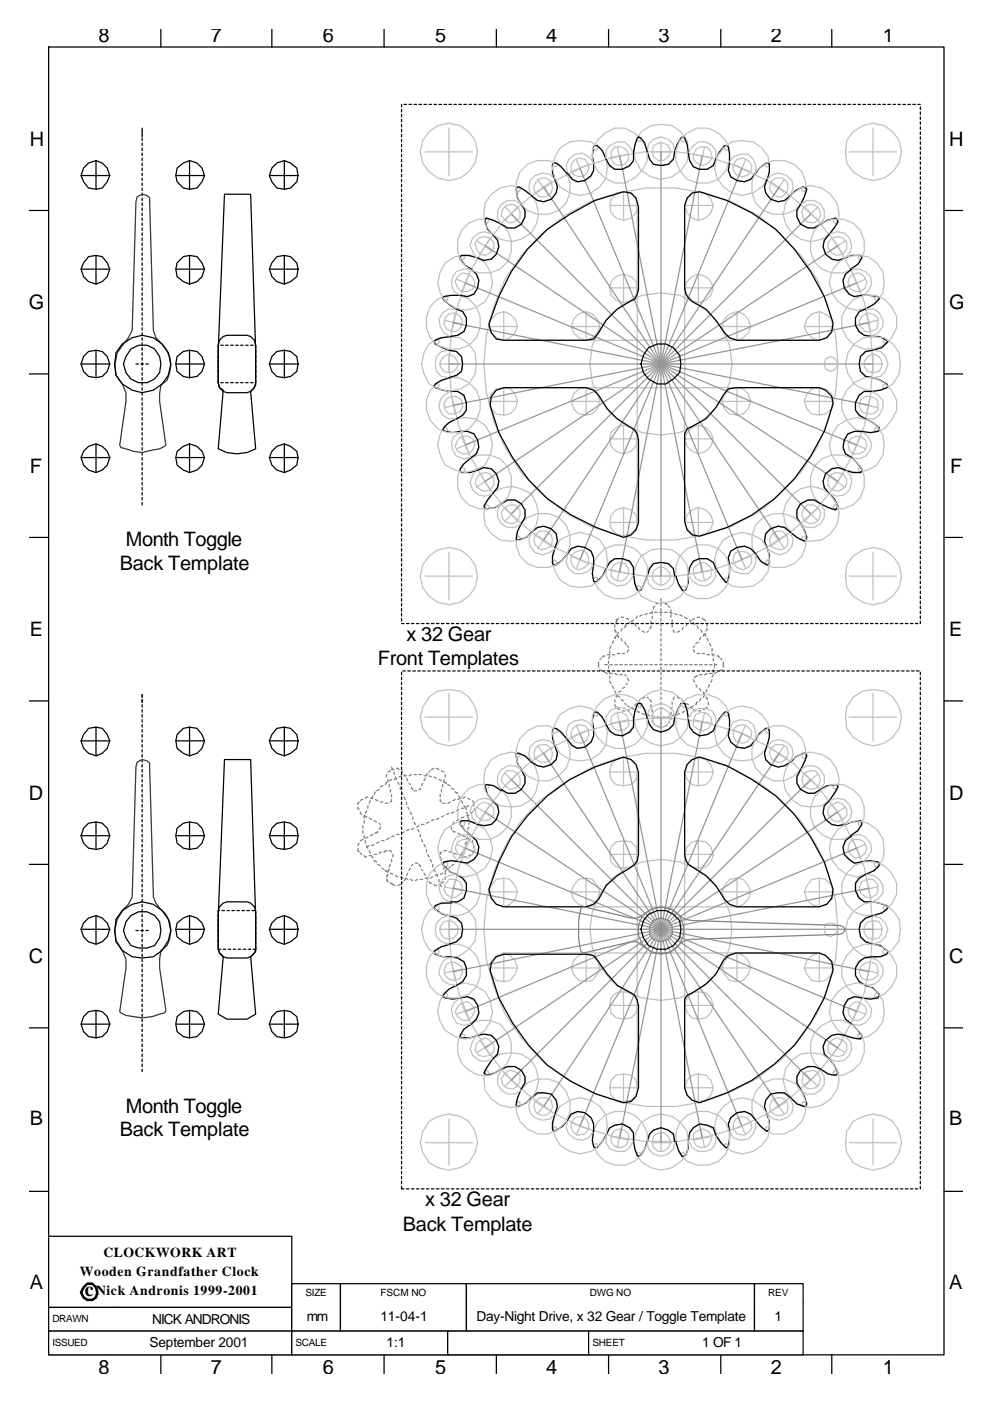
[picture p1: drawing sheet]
<svg xmlns="http://www.w3.org/2000/svg" width="210mm" height="297mm" viewBox="0 0 210 297" stroke-linecap="round" stroke-linejoin="round" font-family="sans-serif">
<defs><g id="words">
<g font-size="4.2">
<text x="20.9" y="8.9">8</text>
<text x="44.7" y="8.9">7</text>
<text x="68.5" y="8.9">6</text>
<text x="92.3" y="8.9">5</text>
<text x="115.9" y="8.9">4</text>
<text x="139.7" y="8.9">3</text>
<text x="163.5" y="8.9">2</text>
<text x="187.3" y="8.9">1</text>
<text x="6.3" y="30.9">H</text>
<text x="201.3" y="30.9">H</text>
<text x="6.1" y="65.5">G</text>
<text x="201.3" y="65.5">G</text>
<text x="6.3" y="100.2">F</text>
<text x="201.6" y="100.2">F</text>
<text x="26.7" y="115.8">Month Toggle</text>
<text x="25.4" y="120.8">Back Template</text>
<text x="6.3" y="134.8">E</text>
<text x="86.3" y="135.9">x 32 Gear</text>
<text x="201.3" y="134.8">E</text>
<text x="80.2" y="140.9">Front Templates</text>
<text x="6.1" y="169.5">D</text>
<text x="201.3" y="169.5">D</text>
<text x="6.1" y="204.2">C</text>
<text x="201.3" y="204.2">C</text>
<text x="6.3" y="238.6">B</text>
<text x="26.7" y="235.9">Month Toggle</text>
<text x="201.3" y="238.6">B</text>
<text x="25.4" y="240.9">Back Template</text>
<text x="90.2" y="255.8">x 32 Gear</text>
<text x="85.5" y="261.1">Back Template</text>
<text x="6.3" y="273.2">A</text>
<text x="18" y="274.8">c</text>
<text x="201.3" y="273.2">A</text>
<text x="20.9" y="291.2">8</text>
<text x="44.7" y="291.2">7</text>
<text x="68.5" y="291.2">6</text>
<text x="92.3" y="291.2">5</text>
<text x="115.9" y="291.2">4</text>
<text x="139.7" y="291.2">3</text>
<text x="163.5" y="291.2">2</text>
<text x="187.3" y="291.2">1</text>
</g>
<g font-size="2.9">
<text x="22" y="266.6">CLOCKWORK ART</text>
<text x="16.9" y="270.6">Wooden Grandfather Clock</text>
<text x="20.4" y="274.5">Nick Andronis 1999-2001</text>
<text x="32.3" y="280.6">NICK ANDRONIS</text>
<text x="65.1" y="280.1">mm</text>
<text x="80.7" y="280.1">11-04-1</text>
<text x="101.1" y="280.1">Day-Night Drive, x 32 Gear / Toggle Template</text>
<text x="164.3" y="280.1">1</text>
<text x="31.7" y="285.7">September 2001</text>
<text x="82" y="285.7">1:1</text>
<text x="149" y="285.7">1 OF 1</text>
</g>
<g font-size="2.1">
<text x="64.8" y="274.8">SIZE</text>
<text x="80.7" y="274.8">FSCM NO</text>
<text x="125.1" y="274.8">DWG NO</text>
<text x="163" y="274.8">REV</text>
<text x="11.1" y="280.4">DRAWN</text>
<text x="11.1" y="285.4">ISSUED</text>
<text x="62.7" y="285.4">SCALE</text>
<text x="125.7" y="285.4">SHEET</text>
</g>
</g></defs>
<g fill="none" stroke="#000" stroke-width=".26">
<path d="M10.3 10h190v277.2h-190zM34.1 6.2v3.8M57.7 6.2v3.8M81.5 6.2v3.8M105.3 6.2v3.8M129.1 6.2v3.8M152.9 6.2v3.8M176.5 6.2v3.8M85.2 22.1v.6M85.2 23.2v.5M85.2 24.3v.5M85.2 25.3v.5"/>
<path d="M85.2 26.4v.5M85.2 27.4v.6M85.2 28.5v.5M85.2 29.5v.6M85.2 30.6v.5M85.2 31.7v.5M85.2 32.7v.5M85.2 33.8v.5M85.2 34.8v.6M85.2 35.9v.5M85.2 37v.5M85.2 38v.5"/>
<path d="M85.2 39.1v.5M85.7 22.1h.6M86.8 22.1h.5M87.8 22.1h.6M88.9 22.1h.5M90 22.1h.5M91 22.1h.5M92.1 22.1h.5M93.1 22.1h.6M94.2 22.1h.5M95.2 22.1h.6M96.3 22.1h.5"/>
<path d="M97.4 22.1h.5M98.4 22.1h.6M99.5 22.1h.5M100.5 22.1h.6M101.6 22.1h.5M102.7 22.1h.5M103.7 22.1h.5M104.8 22.1h.5M105.8 22.1h.6M106.9 22.1h.5M107.9 22.1h.6M109 22.1h.5"/>
<path d="M110.1 22.1h.5M111.1 22.1h.6M112.2 22.1h.5M113.2 22.1h.6M114.3 22.1h.5M115.4 22.1h.5M116.4 22.1h.5M117.5 22.1h.5M118.5 22.1h.6M119.6 22.1h.5M120.4 36.7l1 1.3 1.1 .5a3.2 3.2 0 0 0 3.4-3.9l-.2-1.6 .2-1.9 .3-.2h.5l1.1 1 .8 1.9 .8 1.3 1 .8h1.6l1.6-.8 .8-1.1a8.1 8.1 0 0 1 1.1-5l.5 .3 .8 1 1 3.5 .8 1 1.6 .3 1.6-.3 1.1-1 .2-1.6 .6-1.6 .8-1.3 .5-.3 .3 .3 .5 1.3 .5 3.4 .8 1.4 1.3 .5h1.6l1.3-.8 1.4-2.9 1-1.3h.6l.2 .2 .3 1.6v1.9l-.3 1.6 .5 1.3 1.4 .8 1.6 .2 1.3-.5 1.8-2.4 1.4-1h.5l.2 .2v1.6l-.5 1.9M120.4 37l-1.3-1.6-1.1-.8h-.5l-.3 .2v1.9l.5 1.3a3 3 0 0 1-.8 4.2 3 3 0 0 1-4.2-.7l-1.3-1.1-1.3-.8-.6 .3 .3 2.1 1.6 2.6a3 3 0 0 1-3.7 3.7l-2.9-1.6-1.6-.5-.3 .3v.5l.6 1.6 1 1.1a3 3 0 0 1 1.2 3.4 3 3 0 0 1-3 2.1l-3.2-1h-1.6l-.3 .2v.5l1.1 1.4 1.3 .8a3.3 3.3 0 0 1 .5 5.3l-1.3 .5-1.6-.3h-1.8l-1.6 .3-.3 .2 .3 .6 1.3 1 1.3 .8 1.4 .6 .8 1.3v1.6l-.6 1.3-1.3 .8-1.6 .2"/>
<path d="M120.6 22.1h.6M121.7 22.1h.5M122.8 22.1h.5M123.8 22.1h.6M124.9 22.1h.5M125.9 22.1h.6M127 22.1h.5M128.1 22.1h.5M129.1 22.1h.5M130.2 22.1h.5M131.2 22.1h.6M132.3 22.1h.5"/>
<path d="M133.3 22.1h.6M134.4 22.1h.5M135.5 22.1h.5M136.5 22.1h.6M137.6 22.1h.5M138.6 22.1h.6M139.7 22.1h.5M140.8 22.1h.5M141.8 22.1h.5M142.9 22.1h.5M143.9 22.1h.6M145 22.1h.5"/>
<path d="M146 22.1h.6M147.1 22.1h.5M148.2 22.1h.5M149.2 22.1h.6M150.3 22.1h.5M151.3 22.1h.6M152.4 22.1h.5M153.5 22.1h.5M154.5 22.1h.5M155.6 22.1h.5M156.6 22.1h.6M157.7 22.1h.5"/>
<path d="M158.7 22.1h.6M159.8 22.1h.5M160.9 22.1h.5M161.9 22.1h.6M162.7 38a3 3 0 0 0 .8 4.2 3 3 0 0 0 4.2-.7l1.1-1.1 1.6-.8 .5 .3 .3 .2-.5 1.6-.8 1.6a3 3 0 0 0-.5 3.6 3 3 0 0 0 3.4 1.4l2.6-1.6 1.9-.5 .5 .8-.8 1.3-1.1 1.4a3 3 0 0 0-.7 4.2 3 3 0 0 0 4.2 .8l1.3-.5h1.9l.2 .2v.3l-.8 1.3-1.6 1.1M163 22.1h.5M164 22.1h.6M165.1 22.1h.5M166.2 22.1h.5M167.2 22.1h.5M168.3 22.1h.5M169.3 22.1h.6"/>
<path d="M170.4 22.1h.5M171.4 22.1h.6M172.5 22.1h.5M173.6 22.1h.5M174.6 22.1h.6M175.7 22.1h.5M176.7 22.1h.6M177.8 22.1h.5M178.9 22.1h.5M179.9 22.1h.5M181 22.1h.5M182 22.1h.6"/>
<path d="M183.1 22.1h.5M184.1 22.1h.6M185.2 22.1h.5M186.3 22.1h.5M187.3 22.1h.6M188.4 22.1h.5M189.4 22.1h.6M190.5 22.1h.5M191.6 22.1h.5M192.6 22.1h.5M193.7 22.1h.5M194.7 22.1h.6"/>
<path d="M195.3 22.7v.5M195.3 23.7v.6M195.3 24.8v.5M195.3 25.8v.6M195.3 26.9v.5M195.3 28v.5M195.3 29v.5M195.3 30.1v.5M195.3 31.1v.6M195.3 32.2v.5M195.3 33.2v.6M195.3 34.3v.5"/>
<path d="M195.3 35.4v.5M195.3 36.4v.6M195.3 37.5v.5M195.3 38.5v.6M195.3 39.6v.5M6.3 44.6h4M85.2 40.1v.6M85.2 41.2v.5M85.2 42.2v.6M85.2 43.3v.5M85.2 44.4v.5M85.2 45.4v.5"/>
<path d="M85.2 46.5v.5M85.2 47.5v.6M85.2 48.6v.5M85.2 49.7v.5M85.2 50.7v.5M85.2 51.8v.5M85.2 52.8v.6M85.2 53.9v.5M85.2 54.9v.6M85.2 56v.5M85.2 57.1v.5M85.2 58.1v.5"/>
<path d="M85.2 59.2v.5M111.9 52.8l4.3-4.2 4.7-3.2 5.3-2.9 6.1-1.8 1.6 .2 1 1.1 .6 1.8v17.5l-.3 1.1-.5 1a14 14 0 0 0-7.7 7.2l-1.1 1.3-1.5 .2h-17.5l-1.6-.2-1.1-1.3-.5-1.9 2.1-5.8 2.7-5.3zM145.8 42l1-1.1 1.6-.2 5.9 1.8 5.2 2.7 5.1 3.4 3.9 4.2 3.5 4.8 2.9 5.3 1.8 5.5-.2 1.9-1.1 1.3-1.6 .5h-17.4l-1.6-.5-1.1-1-1.8-2.7-2.1-2.4-3-1.6-1.3-1.5-.2-1.4v-17.4zM180.7 57.1a3.1 3.1 0 0 0-1.9 3.1 3.1 3.1 0 0 0 2.4 2.7l1.6-.3h1.6l1.9 .3 .2 .2v.3l-1 1.1-1.9 1a2.75 2.75 0 0 0-2.1 2 2.75 2.75 0 0 0 .8 2.8l1.1 .8 1.5 .2h1.6l1.9 1.1-1.3 1.3-3.5 .8-1 1.1-.3 1.6 .3 1.6 1 1 1.6 .3 1.6 .5 1.3 .8 .3 .5a6.8 6.8 0 0 1-5 1.1l-1.1 .8-.8 1.6v1.6l.8 1 2.9 1.6 1.3 1.1v.5l-.2 .3-1.6 .2-1.9-.2h-1.6l-1.3 .5-.8 1.3-.2 1.6 .5 1.3 1.3 .8 1.1 1.1 1 1.3v.5l-.2 .3h-1.6l-1.9-.5M195.3 40.7v.5M195.3 41.7v.5M195.3 42.8v.5M195.3 43.8v.6M195.3 44.9v.5M195.3 45.9v.6M195.3 47v.5M195.3 48.1v.5"/>
<path d="M195.3 49.1v.6M195.3 50.2v.5M195.3 51.2v.6M195.3 52.3v.5M195.3 53.4v.5M195.3 54.4v.5M195.3 55.5v.5M195.3 56.5v.6M195.3 57.6v.5M195.3 58.6v.6M195.3 59.7v.5M200.3 44.6h4"/>
<path d="M6.3 79.3h4M85.2 60.2v.6M85.2 61.3v.5M85.2 62.4v.5M85.2 63.4v.5M85.2 64.5v.5M85.2 65.5v.6M85.2 66.6v.5M85.2 67.6v.6M85.2 68.7v.5M85.2 69.8v.5M85.2 70.8v.5"/>
<path d="M85.2 71.9v.5M85.2 72.9v.6M85.2 74v.5M85.2 75.1v.5M85.2 76.1v.5M85.2 77.2v.5M85.2 78.2v.6M85.2 79.3v.5M95.8 71.3l-2.1 .3-1.4 .5-.2 .3 .2 .5 1.6 .8 1.3 .6 1.6 .2 1.1 1.1 .3 1.6-.3 1.6-1.1 .8-1.6 .5M195.3 60.8v.5M195.3 61.8v.6M195.3 62.9v.5"/>
<path d="M195.3 63.9v.6M195.3 65v.5M195.3 66.1v.5M195.3 67.1v.5M195.3 68.2v.5M195.3 69.2v.6M195.3 70.3v.5M195.3 71.3v.6M195.3 72.4v.5M195.3 73.5v.5M195.3 74.5v.6M195.3 75.6v.5"/>
<path d="M195.3 76.6v.6M195.3 77.7v.5M195.3 78.8v.5M195.3 79.8v.5M200.3 79.3h4M85.2 80.3v.6M85.2 81.4v.5M85.2 82.5v.5M85.2 83.5v.5M85.2 84.6v.5M85.2 85.6v.6M85.2 86.7v.5"/>
<path d="M85.2 87.8v.5M85.2 88.8v.5M85.2 89.9v.5M85.2 90.9v.6M85.2 92v.5M85.2 93v.6M85.2 94.1v.5M85.2 95.2v.5M85.2 96.2v.5M85.2 97.3v.5M85.2 98.3v.6M85.2 99.4v.5"/>
<path d="M95.5 80.1l-1.8 .5-1.4 .8-.2 .5a8.1 8.1 0 0 0 5 1.1l1.3 .8 .6 1.6v1.6l-.8 1-3 1.6-1 1.1-.3 .5 .6 .3 1.5 .2 1.6-.2h1.6l1.3 .5 .8 1.3 .3 1.6-.5 1.3-2.7 2.1-.8 1.1v.5l.6 .3h1.5l3-1.1a3 3 0 0 1 3 2.1 3 3 0 0 1-1.2 3.5l-1 1.3-.8 1.3 .2 .6 2.1-.3 2.7-1.6a3 3 0 0 1 3.4 1.4 3 3 0 0 1-.5 3.6l-.8 1.6-.3 1.9h.6l1.6-.6 1-1a3 3 0 0 1 3.5-1.2 3 3 0 0 1 2.1 3l-1.1 3.2v1.6l.3 .3h.5l1.3-1.1 1.9-2.4 1.3-.5 1.6 .3 1.3 .8 .5 1.3v1.6l-.2 1.8 .2 1.6 .3 .3 .5-.3 1.1-1.1 1.6-2.9 1-.8h1.6l1.6 .6 .8 1.3v1.6M105.3 82.7l1.6-.5h17.5l1.5 .5 1.1 1.1 1.9 2.9 2.1 2.1 3.7 2.4 .5 .8 .3 1.3v17.5l-.6 1.6-1 1-1.6 .5-5.8-2.1a37.1 37.1 0 0 1-22.5-25.9l.2-1.9zM145.8 90.9l4-2.1 2.1-2.4 1.6-2.6 1-1.3 1.6-.3h17.7l1.4 .5 1.3 1.3 .2 1.6-1.8 5.9a38.9 38.9 0 0 1-20.6 20.3l-5.9 1.9-1.6-.3-1-1-.5-1.9v-18.5zM179.4 99.7a3 3 0 0 0-4.2 .8 3 3 0 0 0 .7 4.2l1.1 1 .8 1.6-.3 .6-.2 .2-1.6-.5-1.6-.8a3 3 0 0 0-3.6-.4 3 3 0 0 0-1.4 3.3l1.6 2.7 .5 1.5-.5 .8-1.6-.8-1.4-1a3 3 0 0 0-3.4-1.2 3 3 0 0 0-2.1 3l1 3v1.5l-.2 .6h-.3l-1.3-.8-1.1-1.6a3.3 3.3 0 0 0-5.3-.5l-.5 1.3a8.2 8.2 0 0 1-.2 5.3h-.3l-1.1-1.4-1-1.5-.6-1.4-1.3-.8h-1.6l-1.3 .6-.8 1.3-.3 1.6v1.6l-.5 1.6-.5 .2-.3-.2-.8-1.4-.5-1.6M195.3 80.9v.5M195.3 81.9v.6M195.3 83v.5M195.3 84v.6M195.3 85.1v.5M195.3 86.2v.5M195.3 87.2v.6M195.3 88.3v.5"/>
<path d="M195.3 89.3v.6M195.3 90.4v.5M195.3 91.5v.5M195.3 92.5v.5M195.3 93.6v.5M195.3 94.6v.6M195.3 95.7v.5M195.3 96.7v.6M195.3 97.8v.5M195.3 98.9v.5M195.3 99.9v.6M6.3 113.9h4"/>
<path d="M85.2 100.5v.5M85.2 101.5v.5M85.2 102.6v.5M85.2 103.6v.6M85.2 104.7v.5M85.2 105.7v.6M85.2 106.8v.5M85.2 107.9v.5M85.2 108.9v.5M85.2 110v.5M85.2 111v.6M85.2 112.1v.5"/>
<path d="M85.2 113.2v.5M85.2 114.2v.5M85.2 115.3v.5M85.2 116.3v.6M85.2 117.4v.5M85.2 118.4v.6M85.2 119.5v.5M195.3 101v.5M195.3 102v.6M195.3 103.1v.5M195.3 104.2v.5M195.3 105.2v.5"/>
<path d="M195.3 106.3v.5M195.3 107.3v.6M195.3 108.4v.5M195.3 109.4v.6M195.3 110.5v.5M195.3 111.6v.5M195.3 112.6v.6M195.3 113.7v.5M195.3 114.7v.6M195.3 115.8v.5M195.3 116.9v.5M195.3 117.9v.5"/>
<path d="M195.3 119v.5M200.3 113.9h4M85.2 120.6v.5M85.2 121.6v.5M85.2 122.7v.5M85.2 123.7v.6M85.2 124.8v.5M85.2 125.9v.5M85.2 126.9v.5M85.2 128v.5M85.2 129v.6M85.2 130.1v.5"/>
<path d="M85.2 131.1v.6M85.2 132.2h.5M86.3 132.2h.5M87.3 132.2h.5M88.4 132.2h.5M89.4 132.2h.6M90.5 132.2h.5M91.5 132.2h.6M92.6 132.2h.5M93.7 132.2h.5M94.7 132.2h.5M95.8 132.2h.5"/>
<path d="M96.8 132.2h.6M97.9 132.2h.5M99 132.2h.5M100 132.2h.5M101.1 132.2h.5M102.1 132.2h.6M103.2 132.2h.5M104.2 132.2h.6M105.3 132.2h.5M106.4 132.2h.5M107.4 132.2h.5M108.5 132.2h.5"/>
<path d="M109.5 132.2h.6M110.6 132.2h.5M111.7 132.2h.5M112.7 132.2h.5M113.8 132.2h.5M114.8 132.2h.6M115.9 132.2h.5M116.9 132.2h.6M118 132.2h.5M119.1 132.2h.5M120.1 132.2h.5M121.2 132.2h.5"/>
<path d="M122.2 132.2h.6M123.3 132.2h.5M124.4 132.2h.5M125.4 132.2h.5M126.5 132.2h.5M127.5 132.2h.6M128.6 132.2h.5M129.6 132.2h.6M130.7 132.2h.5M131.8 132.2h.5M132.8 132.2h.5M133.9 132.2h.5"/>
<path d="M134.4 121.6l.3 2.1 .5 1.4 .3 .2 .5-.2 .8-1.6 1-2.9 .8-1.1 1.6-.3 1.6 .3 1.1 1.1 .2 1.5M134.9 132.2h.6M136 132.2h.5M137.1 132.2h.5M138.1 132.2h.5M139.2 132.2h.5M140.2 132.2h.6M141.3 132.2h.5M142.3 132.2h.6M143.4 132.2h.5M144.5 132.2h.5M145.5 132.2h.5"/>
<path d="M146.6 132.2h.5M147.6 132.2h.6M148.7 132.2h.5M149.8 132.2h.5M150.8 132.2h.5M151.9 132.2h.5M152.9 132.2h.6M154 132.2h.5M155 132.2h.6M156.1 132.2h.5M157.2 132.2h.5M158.2 132.2h.5"/>
<path d="M159.3 132.2h.5M160.3 132.2h.6M161.4 132.2h.5M162.5 132.2h.5M163.5 132.2h.5M164.6 132.2h.5M165.6 132.2h.6M166.7 132.2h.5M167.7 132.2h.6M168.8 132.2h.5M169.9 132.2h.5M170.9 132.2h.5"/>
<path d="M172 132.2h.5M173 132.2h.6M174.1 132.2h.5M175.2 132.2h.5M176.2 132.2h.5M177.3 132.2h.5M178.3 132.2h.6M179.4 132.2h.5M180.4 132.2h.6M181.5 132.2h.5M182.6 132.2h.5M183.6 132.2h.5"/>
<path d="M184.7 132.2h.5M185.7 132.2h.6M186.8 132.2h.5M187.9 132.2h.5M188.9 132.2h.5M190 132.2h.5M191 132.2h.6M192.1 132.2h.5M193.1 132.2h.6M194.2 132.2h.5M195.3 120v.6M195.3 121.1v.5"/>
<path d="M195.3 122.1v.6M195.3 123.2v.5M195.3 124.3v.5M195.3 125.3v.6M195.3 126.4v.5M195.3 127.4v.6M195.3 128.5v.5M195.3 129.6v.5M195.3 130.6v.5M195.3 131.7v.5M6.3 148.6h4M85.2 142.5v.6"/>
<path d="M85.2 143.6v.5M85.2 144.6v.6M85.2 145.7v.5M85.2 146.8v.5M85.2 147.8v.5M85.2 148.9v.5M85.2 149.9v.6M85.2 151v.5M85.2 152v.6M85.2 153.1v.5M85.2 154.2v.5M85.2 155.2v.6"/>
<path d="M85.2 156.3v.5M85.2 157.3v.6M85.2 158.4v.5M85.2 159.5v.5M85.5 142.3h.5M86.5 142.3h.5M87.6 142.3h.5M88.6 142.3h.6M89.7 142.3h.5M90.8 142.3h.5M91.8 142.3h.5M92.9 142.3h.5"/>
<path d="M93.9 142.3h.6M95 142.3h.5M96 142.3h.6M97.1 142.3h.5M98.2 142.3h.5M99.2 142.3h.5M100.3 142.3h.5M101.3 142.3h.6M102.4 142.3h.5M103.5 142.3h.5M104.5 142.3h.5M105.6 142.3h.5"/>
<path d="M106.6 142.3h.6M107.7 142.3h.5M108.7 142.3h.6M109.8 142.3h.5M110.9 142.3h.5M111.9 142.3h.5M113 142.3h.5M114 142.3h.6M115.1 142.3h.5M116.2 142.3h.5M117.2 142.3h.5M118.3 142.3h.5"/>
<path d="M119.3 142.3h.6M120.4 142.3h.5M121.4 142.3h.6M122.5 142.3h.5M123.6 142.3h.5M124.6 142.3h.5M125.7 142.3h.5M126.7 142.3h.6M127.8 142.3h.5M128.9 142.3h.5M129.9 142.3h.5M131 142.3h.5"/>
<path d="M132 142.3h.6M133.1 142.3h.5M134.1 142.3h.6M135.2 142.3h.5M136.3 142.3h.5M137.3 142.3h.5M138.4 142.3h.5M139.4 142.3h.6M140.5 142.3h.5M141.6 142.3h.5M142.6 142.3h.5M143.7 142.3h.5"/>
<path d="M144.7 142.3h.6M145.8 142.3h.5M146.8 142.3h.6M147.9 142.3h.5M149 142.3h.5M150 142.3h.5M151.1 142.3h.5M152.1 142.3h.6M153.2 142.3h.5M154.3 142.3h.5M155.3 142.3h.5M156.4 142.3h.5"/>
<path d="M157.4 142.3h.6M158.5 142.3h.5M159.5 142.3h.6M160.6 142.3h.5M161.7 142.3h.5M162.7 142.3h.5M163.8 142.3h.5M164.8 142.3h.6M165.9 142.3h.5M167 142.3h.5M168 142.3h.5M169.1 142.3h.5"/>
<path d="M170.1 142.3h.6M171.2 142.3h.5M172.2 142.3h.6M173.3 142.3h.5M174.4 142.3h.5M175.4 142.3h.5M176.5 142.3h.5M177.5 142.3h.6M178.6 142.3h.5M179.7 142.3h.5M180.7 142.3h.5M181.8 142.3h.5"/>
<path d="M182.8 142.3h.6M183.9 142.3h.5M184.9 142.3h.6M186 142.3h.5M187.1 142.3h.5M188.1 142.3h.5M189.2 142.3h.5M190.2 142.3h.6M191.3 142.3h.5M192.4 142.3h.5M193.4 142.3h.5M194.5 142.3h.5"/>
<path d="M195.3 142.5v.6M195.3 143.6v.5M195.3 144.6v.6M195.3 145.7v.5M195.3 146.8v.5M195.3 147.8v.5M195.3 148.9v.5M195.3 149.9v.6M195.3 151v.5M195.3 152v.6M195.3 153.1v.5M195.3 154.2v.5"/>
<path d="M195.3 155.2v.6M195.3 156.3v.5M195.3 157.3v.6M195.3 158.4v.5M195.3 159.5v.5M200.3 148.6h4M85.2 160.5v.5M85.2 161.6v.5M85.2 162.6v.6M85.2 163.7v.5M85.2 164.7v.6M85.2 165.8v.5"/>
<path d="M85.2 166.9v.5M85.2 167.9v.6M85.2 169v.5M85.2 170v.6M85.2 171.1v.5M85.2 172.2v.5M85.2 173.2v.5M85.2 174.3v.5M85.2 175.3v.6M85.2 176.4v.5M85.2 177.4v.6M85.2 178.5v.5"/>
<path d="M85.2 179.6v.5M106.4 167.4a2.96 2.96 0 0 0 3.5 .6 2.96 2.96 0 0 0 1.5-3.3l-1.6-2.9-.3-2.1h.6l1.3 .5 1.3 1.4a3.3 3.3 0 0 0 5.3-.6l.3-1.3-1.1-3.2v-1.5l.3-.6h.5l1.1 .8 2.3 2.9 1.1 .6a3.3 3.3 0 0 0 3.4-4.3l-.2-1.6 .2-1.5 .3-.3h.5l1.1 1 .8 1.6a3.1 3.1 0 0 0 2.7 2.4 3.1 3.1 0 0 0 3.1-1.8 8.1 8.1 0 0 1 1.1-5.1h.5l.8 1.4 1 3.1 .8 1.1a2.91 2.91 0 0 0 4.5-2.4l.6-1.6 .8-1.6h.8l.5 1.6 .5 3.5 .8 1 1.3 .8 1.6-.2 1.3-.8 .6-1.4 .8-1.3 1-1.3h.6l.2 .3 .3 1.3v1.8a3 3 0 0 0 1.6 4 3 3 0 0 0 3.9-1.6l.8-1.3 1.4-1.1h.5l.2 .6v1.3l-1 3.4a3 3 0 0 0 4.2 2.7l1.3-.8 1.1-1.1 1.6-.8h.5l.3 .5-2.1 4.5v1.4l.8 1.3 1.5 .8h1.4l2.6-1.6 2.1-.3 .3 .6-1.9 2.9-1 1a3 3 0 0 0 2.9 4.3l1.6-.3 1.3-.5 1.9-.3 .2 .3v.5l-.8 1.3-1.6 1.1M106.4 167.7l-1.6-1.1-1.6-.3-.3 .3 .6 1.9 1 1.3a2.88 2.88 0 0 1 1.2 3.4 2.88 2.88 0 0 1-3 1.9l-1.4-.3-1.8-.8h-1.6l-.3 .3v.5l1.1 1.3 1.3 1.1a3.2 3.2 0 0 1 1.6 3.2 3.2 3.2 0 0 1-2.4 2.6l-3.4-.5-1.6 .2-.3 .6 1.6 1.6 1.3 .5 1.4 .8 .8 1v1.6l-.6 1.6-1.3 .8h-1.6M111.9 172.9a39.2 39.2 0 0 1 20.4-12.4l1.6 .5 1 1.1 .6 1.6v17.5l-.3 1.3-.5 .8-3.7 2.3-2.4 2.2-1.6 2.9-1.1 1-1.5 .6h-17.5l-1.6-.6-1.1-1.3-.5-1.8 2.1-5.9 2.7-5.3zM145.8 162.1l1-1.1 1.6-.5 5.9 1.9 5.2 2.9 5.1 3.4 3.9 4 3.5 4.7 2.9 5.3 1.8 5.9-.2 1.8-1.1 1.3-1.6 .6h-17.4l-1.6-.6-1.1-1-1.8-2.9-2.1-2.2-3.8-2.3-.5-.8-.2-1.3v-17.5zM180.7 177.2l-1.3 1-.5 1.4 .2 1.6 2.1 1.8 3.2-.5 1.9 .2 .2 .3v.5l-1 1.1-1.9 .8-1.3 .8-.8 1v1.6l.8 1.6 1.1 .8a8.1 8.1 0 0 1 5 1.1l-.3 .5-1 .8-1.9 .5a3 3 0 0 0-2.9 3.1 3 3 0 0 0 2.9 3l1.6 .3 1.6 1.3-.3 .5-1.3 .5h-1.9a3.1 3.1 0 0 0-3.4 2.5 3.1 3.1 0 0 0 2.1 3.6l1.6 .6 1.3 1.3-.2 .8-1.6 .2-3.5-.5-1.3 .5-.8 1.4-.2 1.6 .5 1.3 2.4 2.1 1 1.3v.3l-.2 .5-3.5-.8M195.3 160.5v.5M195.3 161.6v.5M195.3 162.6v.6M195.3 163.7v.5M195.3 164.7v.6M195.3 165.8v.5"/>
<path d="M195.3 166.9v.5M195.3 167.9v.6M195.3 169v.5M195.3 170v.6M195.3 171.1v.5M195.3 172.2v.5M195.3 173.2v.5M195.3 174.3v.5M195.3 175.3v.6M195.3 176.4v.5M195.3 177.4v.6M195.3 178.5v.5"/>
<path d="M195.3 179.6v.5M6.3 183.3h4M85.2 180.6v.6M85.2 181.7v.5M85.2 182.7v.6M85.2 183.8v.5M85.2 184.9v.5M85.2 185.9v.5M85.2 187v.5M85.2 188v.6M85.2 189.1v.5M85.2 190.1v.6"/>
<path d="M85.2 191.2v.5M85.2 192.3v.5M85.2 193.3v.6M85.2 194.4v.5M85.2 195.4v.6M85.2 196.5v.5M85.2 197.6v.5M85.2 198.6v.5M85.2 199.7v.5M95.8 191.5h-2.1l-1.4 .5-.2 .5 1.8 1.4 1.3 .2a3 3 0 0 1 3 3.1 3 3 0 0 1-3 3M195.3 180.6v.6M195.3 181.7v.5"/>
<path d="M195.3 182.7v.6M195.3 183.8v.5M195.3 184.9v.5M195.3 185.9v.5M195.3 187v.5M195.3 188v.6M195.3 189.1v.5M195.3 190.1v.6M195.3 191.2v.5M195.3 192.3v.5M195.3 193.3v.6M195.3 194.4v.5"/>
<path d="M195.3 195.4v.6M195.3 196.5v.5M195.3 197.6v.5M195.3 198.6v.5M195.3 199.7v.5M200.3 183.3h4M6.3 217.9h4M85.2 200.7v.6M85.2 201.8v.5M85.2 202.8v.6M85.2 203.9v.5M85.2 205v.5"/>
<path d="M85.2 206v.6M85.2 207.1v.5M85.2 208.1v.6M85.2 209.2v.5M85.2 210.3v.5M85.2 211.3v.5M85.2 212.4v.5M85.2 213.4v.6M85.2 214.5v.5M85.2 215.5v.6M85.2 216.6v.5M85.2 217.7v.5"/>
<path d="M85.2 218.7v.6M85.2 219.8v.5M95.5 200.2l-1.8 .5-1.4 .8-.2 .3 .2 .5 1.6 .5h1.6l1.6 .3 1.3 .8a3.2 3.2 0 0 1-1.6 5l-1.6 .8-1 1.1-.3 .5 .6 .3 1.5 .2 3.2-.5 1.3 .5a3.3 3.3 0 0 1-.5 5.3l-1.6 1.1-.8 1.3v.5h2.1l1.6-.5a3.1 3.1 0 0 1 3.6 .5 3.1 3.1 0 0 1 .7 3.5l-1.1 1-1.8 3 .8 .5 1.5-.5 1.4-.8a3.1 3.1 0 0 1 3.5-.3 3.1 3.1 0 0 1 1.5 3.2 8.5 8.5 0 0 0-1.9 5h.6l1.6-.8 2.3-2.1h1.4l1.5 .3 1.1 1.3 .3 1.3-1.1 3.4v1.4l.3 .5 1.8-1.1 1.1-1.3 .8-1.3a3.2 3.2 0 0 1 3.7 .2 3.2 3.2 0 0 1 1 3.5M105.3 202.8l1.6-.5h17.5l1.5 .3 3 4 2.1 2.3 3.7 2.1 .5 1.1 .3 1.1v17.4l-.6 1.9-1 1-1.6 .3-5.8-1.8-5.3-2.7-5-3.4-4-4.3-3.5-4.7-2.9-5.3-1.8-5.8 .2-1.6zM145.8 211a13.8 13.8 0 0 0 7.7-7.4l1-1 1.6-.5h17.7l1.4 .5 1.3 1.3 .2 1.9-1.8 5.8-2.9 5.3-3.5 4.7a41.9 41.9 0 0 1-20.1 12.2l-1.6-.5-1-1.1-.5-1.6v-18.8zM179.4 219.5a3.4 3.4 0 0 0-4.8 2.4l.3 1.6 2.1 2.4 .8 1.6-.5 .5-1.6-.3-1.6-1a3.3 3.3 0 0 0-5 1.5v1.4l1.6 2.9 .5 1.6-.3 .5-1.8-.5-2.7-2.4h-1.3l-1.6 .3-1 1.3-.3 1.3 1 3.2v1.6l-.5 .5-1.3-1.1-1.1-1.3a3 3 0 0 0-3.9-1.6 3 3 0 0 0-1.6 4v1.6l-.3 1.6-.2 .2h-.3l-1.1-1-1-1.6-.6-1.6-1.3-.5-1.6-.3-1.3 .8-.8 1.1-.3 1.5v1.6l-.5 1.6-.5 .3h-.3l-.8-1.3-.5-1.9M195.3 200.7v.6M195.3 201.8v.5M195.3 202.8v.6M195.3 203.9v.5M195.3 205v.5M195.3 206v.6"/>
<path d="M195.3 207.1v.5M195.3 208.1v.6M195.3 209.2v.5M195.3 210.3v.5M195.3 211.3v.5M195.3 212.4v.5M195.3 213.4v.6M195.3 214.5v.5M195.3 215.5v.6M195.3 216.6v.5M195.3 217.7v.5M195.3 218.7v.6"/>
<path d="M195.3 219.8v.5M200.3 217.9h4M85.2 220.8v.6M85.2 221.9v.5M85.2 223v.5M85.2 224v.5M85.2 225.1v.5M85.2 226.1v.6M85.2 227.2v.5M85.2 228.2v.6M85.2 229.3v.5M85.2 230.4v.5"/>
<path d="M85.2 231.4v.6M85.2 232.5v.5M85.2 233.5v.6M85.2 234.6v.5M85.2 235.7v.5M85.2 236.7v.5M85.2 237.8v.5M85.2 238.8v.6M85.2 239.9v.5M125.9 239.6l-.2 2.1 .2 1.4 .3 .2h.5l1.1-1.3 1.6-2.9 1-.5 1.6-.3 1.6 .8 .8 1.1a6.8 6.8 0 0 0 1.1 5l.5-.3 .8-1.3 1-3.2 .8-.8 1.6-.5 1.6 .5 1.1 .8 .2 1.6M195.3 220.8v.6M195.3 221.9v.5"/>
<path d="M195.3 223v.5M195.3 224v.5M195.3 225.1v.5M195.3 226.1v.6M195.3 227.2v.5M195.3 228.2v.6M195.3 229.3v.5M195.3 230.4v.5M195.3 231.4v.6M195.3 232.5v.5M195.3 233.5v.6M195.3 234.6v.5"/>
<path d="M195.3 235.7v.5M195.3 236.7v.5M195.3 237.8v.5M195.3 238.8v.6M195.3 239.9v.5M6.3 252.6h4M85.2 251.5v.6h.5M85.2 240.9v.6M85.2 242v.5M85.2 243.1v.5M85.2 244.1v.6M85.2 245.2v.5"/>
<path d="M85.2 246.2v.6M85.2 247.3v.5M85.2 248.4v.5M85.2 249.4v.5M85.2 250.5v.5M86.3 252.1h.5M87.3 252.1h.5M88.4 252.1h.5M89.4 252.1h.6M90.5 252.1h.5M91.5 252.1h.6M92.6 252.1h.5"/>
<path d="M93.7 252.1h.5M94.7 252.1h.5M95.8 252.1h.5M96.8 252.1h.6M97.9 252.1h.5M99 252.1h.5M100 252.1h.5M101.1 252.1h.5M102.1 252.1h.6M103.2 252.1h.5M104.2 252.1h.6M105.3 252.1h.5"/>
<path d="M106.4 252.1h.5M107.4 252.1h.5M108.5 252.1h.5M109.5 252.1h.6M110.6 252.1h.5M111.7 252.1h.5M112.7 252.1h.5M113.8 252.1h.5M114.8 252.1h.6M115.9 252.1h.5M116.9 252.1h.6M118 252.1h.5"/>
<path d="M119.1 252.1h.5M120.1 252.1h.5M121.2 252.1h.5M122.2 252.1h.6M123.3 252.1h.5M124.4 252.1h.5M125.4 252.1h.5M126.5 252.1h.5M127.5 252.1h.6M128.6 252.1h.5M129.6 252.1h.6M130.7 252.1h.5"/>
<path d="M131.8 252.1h.5M132.8 252.1h.5M133.9 252.1h.5M134.9 252.1h.6M136 252.1h.5M137.1 252.1h.5M138.1 252.1h.5M139.2 252.1h.5M140.2 252.1h.6M141.3 252.1h.5M142.3 252.1h.6M143.4 252.1h.5"/>
<path d="M144.5 252.1h.5M145.5 252.1h.5M146.6 252.1h.5M147.6 252.1h.6M148.7 252.1h.5M149.8 252.1h.5M150.8 252.1h.5M151.9 252.1h.5M152.9 252.1h.6M154 252.1h.5M155 252.1h.6M156.1 252.1h.5"/>
<path d="M157.2 252.1h.5M158.2 252.1h.5M159.3 252.1h.5M160.3 252.1h.6M161.4 252.1h.5M162.5 252.1h.5M163.5 252.1h.5M164.6 252.1h.5M165.6 252.1h.6M166.7 252.1h.5M167.7 252.1h.6M168.8 252.1h.5"/>
<path d="M169.9 252.1h.5M170.9 252.1h.5M172 252.1h.5M173 252.1h.6M174.1 252.1h.5M175.2 252.1h.5M176.2 252.1h.5M177.3 252.1h.5M178.3 252.1h.6M179.4 252.1h.5M180.4 252.1h.6M181.5 252.1h.5"/>
<path d="M182.6 252.1h.5M183.6 252.1h.5M184.7 252.1h.5M185.7 252.1h.6M186.8 252.1h.5M187.9 252.1h.5M188.9 252.1h.5M190 252.1h.5M191 252.1h.6M192.1 252.1h.5M193.1 252.1h.6M194.2 252.1h.5"/>
<path d="M195.3 240.9v.6M195.3 242v.5M195.3 243.1v.5M195.3 244.1v.6M195.3 245.2v.5M195.3 246.2v.6M195.3 247.3v.5M195.3 248.4v.5M195.3 249.4v.5M195.3 250.5v.5M195.3 251.5v.6M200.3 252.6h4"/>
<path d="M34.1 287.2v4.1M57.7 287.2v4.1M81.5 287.2v4.1M105.3 287.2v4.1M129.1 287.2v4.1M152.9 287.2v4.1M176.5 287.2v4.1"/>
</g>
<g fill="none" stroke="#808080" stroke-width=".26">
<path d="M127.5 139.6l-.2 .3M128.3 139.1h-.2l-.3 .2M128.9 138.8h.5M129.4 138v.6M129.4 139.1l-.3 .5M129.6 137l-.2 .5M129.9 138.8h.5M130.2 135.9l-.3 .5M130.4 132.5v.5M130.4 133.5l.3 .6M130.7 134.8l-.3 .6M131 138.6h.5"/>
<path d="M131 131.4l-.3 .5M131.2 134.1l-.2 .5 .2 .5M131.2 131.1l-.5 .3M131.8 130.9h.5M131.8 135.4l.2 .5M132 133.3l-.2 .5M132 138.6h.6M132.6 136.2l.2 .5M132.8 132.5l-.2 .5M132.8 131.1h.3l.2 .3M133.1 137l.2 .2M133.3 137.8l-.2 .5"/>
<path d="M133.6 131.9l-.3 .3M133.9 131.7l.2 .2M134.4 131.4l-.3 .3M134.7 132.2l.2 .5M135.2 130.6l-.3 .5M135.5 133l.2 .5M136.3 130.4l-.6 .2M136.3 133.8l.5 .3M137.3 130.1l-.5 .3M137.6 133.8l-.3 .3M138.1 131.7v.5M138.1 132.7v.3l-.3 .3"/>
<path d="M138.4 129.8l-.6 .3M138.4 129.6v.5M138.4 130.6v.5M138.9 129.8h.5M138.9 128.5l-.3 .3v.2M139.2 128h.5M140 129.8h.5M140.2 126.9v.5M140.2 128v.5M140.2 129v.6M140.2 130.1v.5M140.2 131.1v.6"/>
<path d="M140.2 132.2v.5M140.2 133.3v.5M140.2 134.3v.5M140.2 135.4v.5M140.2 136.4v.6M140.2 137.5v.5M140.2 138.6v.5M140.2 139.6v.5M140.2 127.7h.3M141 129.8h.6M141 128h.3l.3 .2M141.8 128.5l.3 .3"/>
<path d="M142.1 129.8l.5 .3M142.3 129.3v.5M142.3 130.4v.5M142.6 131.4v.5M142.6 132.5v.5M142.9 133.5v.3l.2 .3M143.1 130.1l.6 .3M144.2 130.4l.5 .2M144.2 133.8l-.5 .3M145 133l-.3 .5M145.3 130.9l.5 .2M145.8 132.2l-.3 .5"/>
<path d="M146.3 131.4l.3 .3-.3 .2M147.1 131.9l.3 .6M147.1 137.8l.3 .5M147.4 131.1l-.6 .3M147.4 137l-.3 .2M147.9 132.7l.3 .6M147.9 130.9h.5M147.9 138.6h.5M148.2 136.2l-.6 .2M148.7 133.5l.3 .6M148.7 135.1l-.3 .5M149 138.6h.5"/>
<path d="M149 131.1l.8 .6M149.2 134.8l.3-.5 .3 .5M150 135.4l.3 .5M150 132.2v.5M150 133.3v.2l-.2 .3M150 138.8h.5M150.5 136.4l.3 .6M151.1 137.5v.5M151.1 138.6l.2 .5M151.1 138.8h.5M151.3 139.6v.5M152.1 139.1h.3l.3 .2"/>
<path d="M152.9 139.6l.3 .3M127 140.4v1.1M127.3 142l.5 .3M128.3 140.9h.6M128.3 142.5l.6 .3M129.1 142.3l.3 .5h.5M129.1 140.1v.6M129.1 141.2v.5M129.4 144.4l.2 .5M129.4 143.3v.5M129.4 140.9h.5M129.9 145.4l.3 .6"/>
<path d="M130.4 146.5l.3 .5M130.4 140.9h.6M130.4 142.8l.6 .3M130.4 148.3v.6M130.4 149.4l.3 .5M131 147.5l.5 .3M131 150.2l.5 .3M131 147.3l-.3 .5M131.5 140.9h.5M131.5 143.1h.5M131.8 148.3l.5 .3M131.8 146.5l-.6 .3"/>
<path d="M132 150.7h.6M132.6 149.1l.2 .3M132.6 140.9h.5M132.6 143.1l.2 .2M132.6 145.7l-.6 .3M133.1 149.7l.5 .2M133.1 143.8l.2 .3v.3M133.1 144.9l-.3 .3M133.6 140.9h.5M133.6 150.5l-.5 .2M134.1 150.2l.6 .3M134.1 149.9l-.2 .3"/>
<path d="M134.7 140.9h.5M134.9 149.1l-.2 .6M135.2 150.7l.3 .3h.2M135.7 140.9h.6M135.7 148.3l-.2 .6M136.3 151.3l.5 .2M136.8 140.9h.5M136.8 147.8l-.5 .3M137.3 151.5l.5 .3M137.3 147.8l.3 .3M137.8 140.9h.6M137.8 148.3l.3 .3v.3"/>
<path d="M138.1 149.4v.5M138.4 151.5v.5h.5M138.4 150.5v.5M138.4 152.6v.5M138.6 153.4l.3 .2M138.9 140.9h.5M139.4 152h.6M139.4 153.9l.6 .3M140 140.9h.5M140.2 140.7v.2M140.2 141.5v.5M140.2 142.5v.6"/>
<path d="M140.2 143.6v.5M140.2 144.6v.6M140.2 145.7v.5M140.2 146.8v.5M140.2 147.8v.5M140.2 148.9v.5M140.2 149.9v.6M140.2 151v.5M140.2 152v.6M140.2 153.1v.5M140.5 154.2h-.3v.5M140.5 152h.5"/>
<path d="M141 140.9h.6M141.6 152h.5M141.6 153.6l-.3 .3h-.3M142.1 140.9h.5M142.1 153.1l-.3 .3M142.3 151v.5M142.3 152v.6M142.6 148.9v.5M142.6 149.9l-.3 .6M143.1 151.5l-.5 .3M143.1 140.9h.6M143.1 147.8l-.2 .3v.2"/>
<path d="M143.7 147.8l.5 .3M144.2 151.3l-.5 .2M144.2 140.9h.5M144.7 148.3l.3 .6M145.3 150.7l-.3 .3h-.3M145.3 140.9h.5M145.5 149.1l.5 .3M146 150.2l-.2 .3M146.3 140.9h.5M146.3 149.9l.5 .3M147.1 149.7l-.5 .2M147.1 150.5l.5 .2"/>
<path d="M147.1 144.1l.3 .5M147.4 140.9h.5M147.6 145.2l.3 .5M147.9 148.9l-.3 .5M147.9 143.3l-.5 .3M148.2 150.7h.5M148.4 140.9h.6M148.4 143.1h.6M148.4 146l.3 .5M148.7 148.1l-.3 .5M149.2 146.8l.3 .5-.3 .5M149.5 140.9h.5"/>
<path d="M149.8 147.8l.2 .3v.2M150 146.2l-.2 .6M150 149.9l-.8 .6M150 142.8l-.5 .3M150.3 148.9v.5M150.5 145.2l-.2 .5M150.5 140.9h.6M150.5 142.8h.6M151.1 144.1l-.3 .5M151.3 142v.5M151.3 143.1l-.2 .5M151.6 140.7v.8"/>
<path d="M151.6 140.9h.5M152.1 142.5l-.5 .3M153.2 142l-.5 .3M153.5 140.4v1.1M75.9 171.1v.3l.3 .2M75.9 179.8v.6l.3 .2M76.2 170l-.3 .3v.3M76.2 178.8l-.3 .5M76.5 172.2v.2l.2 .3M77 175.1v.5M77 176.1v.6M77 169.5h-.3l-.2 .3"/>
<path d="M77 178l-.5 .2M77.3 174v.5M77.3 177.2v.5M77.5 178.2v.6M77.8 179.6l.3 .2M77.8 179.3v.3M77.8 173.2l-.5-.3v.6M77.8 171.9l-.3 .5M78.1 170.8v.6M78.1 169h-.3l-.3 .2M78.1 177.4l-.6 .3M78.3 179.3l-.5 .3"/>
<path d="M78.3 173.5l.5 .2M78.6 169.8l-.3 .5M78.6 169.2h.5M79.1 168.7l-.3 .5M79.1 176.9l-.5 .3M79.4 179l-.6 .3M79.4 174l.5 .3M79.6 167.9l-.2 .6M79.6 169.5l.6 .3M80.2 176.4l-.6 .3M80.4 167.4l-.5 .3M80.4 178.5l-.5 .3"/>
<path d="M80.4 174.5l.3 .3M80.7 170h.5M80.7 175.3v.3l-.3 .3M81 178.2h.5M81.2 166.6l-.5 .3M81.8 170.3h.5M82 165.8l-.2 .5M82 164.2v.5M82.3 165.3v.5M82.5 177.7l-.5 .3M82.5 166.3v.6M82.8 167.4v.5"/>
<path d="M82.8 163.4l-.5 .3M83.1 165.3l-.6 .2M83.1 168.5v.5M83.1 169.5v.3l-.3 .2M83.1 162.6l.2 .6M83.1 163.2h.5M83.6 177.2l-.5 .2M83.6 163.7v.5M83.9 164.7l.2 .6M84.1 165l-.5 .3M84.1 176.9h.6M84.1 162.9h.3l.3 .3"/>
<path d="M84.4 165.8l.3 .5M84.9 166.9v.5M85.2 164.5l-.5 .2M85.2 167.9l.3 .6M85.2 163.4l.3 .3M85.7 164.5h.6M85.7 176.4l-.5 .3M85.7 169l.3 .5M85.7 164.2l.3 .3M86.3 170v.6M86.3 165l.2 .5M86.5 171.1l.3 .5"/>
<path d="M86.8 175.9l-.5 .2M86.8 166.1l.2 .2M87 172.2l.3 .5M87.3 164.2l-.5 .3M87.3 166.9v.2l.3 .3M87.6 173.2v.5M87.8 174.3l.3 .5M87.8 164.2h.6M87.8 175.6l-.5 .3M87.8 167.7h.6M88.6 175.9l.3 .5M88.9 164.2h.5"/>
<path d="M88.9 175.1l-.5 .2M89.2 167.1v.3h-.3M89.2 176.9v.5M89.4 178l.3 .5M89.4 174.8h.6M89.7 166.1l-.3 .5M90 179l.2 .6M90.2 165l-.2 .5M90.8 164l-.3 .2v.3h-.5M91 164.5l.5 .2M91 174.3l-.5 .2M91.3 163.4l-.3 .3"/>
<path d="M92.1 164.7l.5 .3M92.1 173.7l-.6 .3M92.1 162.9l-.6 .3M92.6 162.9l.5 .3M93.1 165.3l.6 .2M93.1 173.5l-.5 .2M93.4 168.5v.5M93.4 169.5v.3l.3 .2M93.7 163.4l.5 .3M93.7 167.4v.5M93.9 170.3h.6M93.9 166.3v.6"/>
<path d="M94.2 165.3v.5l.5 .3M94.2 172.9l-.5 .3M94.5 164.2v.5M95 166.3l.5 .3M95.2 172.4l-.5 .3M95.5 170l-.5 .3M95.8 167.1l.5 .3M95.8 175.3v.6M96 176.1l.3 .3h.3M96.3 172.2l-.5 .2M96.3 174.3l-.3 .5M96.6 167.9l.5 .3"/>
<path d="M96.6 169.5l-.6 .3M97.1 176.7l.5 .2M97.4 168.7l.2 .5-.5 .3M97.4 171.6l-.6 .3M97.4 173.7l-.6 .3M97.9 169.8l.3 .5M97.9 171.4h.5M98.2 177.2l.5 .2M98.4 170.8l.6 .8M98.4 173.2l-.5 .3M98.7 179.6l-.3 .5M98.7 169l-.5 .2"/>
<path d="M99 172.2l.2 .5M99 178.5l-.3 .5M99 172.9h.5M99.2 173.2l.3 .5M99.2 176.4v.5M99.2 177.4l-.2 .6M99.2 169.2l.5 .3M99.2 177.7l.5 .3M99.5 174.3v.5M99.5 175.3l-.3 .6M99.5 170.8l-.5 .3M100.3 169.8l.2 .5v.5"/>
<path d="M100.3 172.2l-.6 .2M100.3 178.2v.6M100.5 179.3v.5M100.8 171.4l-.3 .5M76.5 180.9l.2 .3M77.3 181.4l.2 .3h.3M78.3 180.4l.3 .5M78.3 181.4h.5l.3 .5M79.4 182.5l.5 .2M79.4 181.2h.5M80.2 183.3l.5 .2M81 184.1l.5 .2"/>
<path d="M81 180.6l-.6 .3M82 180.4l-.5 .2M82 186.4l.3 .6M82.3 185.4l-.3 .5M82.5 184.3l-.2 .6-.5-.3M82.5 180.4h.3l.3 .2M82.8 185.1l.5 .3M82.8 187.2l1.1 .6M82.8 183.3l-.3 .5M83.1 182.2v.5M83.3 181.2v.5M83.9 185.6l.5 .3"/>
<path d="M84.9 185.9l.6 .3M84.9 187.5l-.5 .3M85.5 187l-.3 .2M86.5 186.4l-.5-.2v.2l-.3 .3M86.5 185.1l-.2 .5M87 186.4l.6 .3M87 184.1l-.2 .5M87.6 183.3l-.3 .2M88.1 183h.5M88.6 186.4l-.5 .3M88.9 183.3l.3 .2v.3M89.2 186.4h.5"/>
<path d="M89.4 184.3l.3 .3M90 185.1l.2 .5M90.2 186.2h.6M90.5 180.1v.5M90.5 186.2l.3 .2M90.8 181.2l.2 .5M91 187l.3 .2h.2M91.3 182.2l.2 .5M91.8 183.3v.5M91.8 185.9l-.5 .3M92.1 184.3l.2 .6M92.1 187.5l.2 .3h.3"/>
<path d="M92.6 185.4l.3 .5M92.9 185.4l-.6 .2M93.1 187.5h.3l.3 .5M93.1 186.4v.6M93.4 181.7l.3 .5M93.7 180.6l-.3 .3v.3M93.7 182.7l.2 .6M93.9 185.1l-.5 .3M94.2 180.4h.5M94.2 183.8v.5M94.2 187l-.5 .2M94.5 185.9v.5"/>
<path d="M94.7 184.3l-.2 .6v.5M95.2 180.6h.6M95.5 183.8l-.3 .3M96.3 183.3l-.5 .2M96.3 180.9l.5 .3M97.1 182.5l-.5 .2M97.4 181.2l.5 .2M97.6 181.7l-.2 .2M98.2 180.6l-.3 .6M98.4 181.7h.6M99.7 181.2v.2h-.2M100.5 180.4l-.2 .5"/>
</g>
<g fill="none" stroke="#c0c0c0" stroke-width=".26">
<path d="M90.2 32.2h10.1M95.2 27.2v10M109.8 39.6l.5 .3v.5l-.2 .3-.6-.3zM110.3 36.4a6 6 0 0 1 9.8 0 6.2 6.2 0 0 1-1.6 8.2 6.2 6.2 0 0 1-8.2-1.6l-.8-2.1v-2.4zM113.8 38.5l1-.8h1.1l1 .8 .3 1.4-.3 1-1 .8h-1.3l-1.1-.8-.3-1.3zM114 38l2.4 3.5M116.9 38.5l-3.4 2.4M117.2 34.8l.5-.2h.6v.5l-.6 .3-.5-.3zM118.8 31.4l2.1-1.3 2.1-.3a5.5 5.5 0 0 1 5.9 5.8l-.3 2.1a6 6 0 0 1-9.8 1.9 6.1 6.1 0 0 1 0-8.2zM120.6 33.8l1.4-1.1 1.6-.2 1.3 .7 1 1.1v1.6l-.5 1.6-1.3 .8-1.3 .2-1.6-.5-.8-1.3-.3-1.6zM121.7 34l1.1-.5 1.3 .3 .8 1v1.1l-.5 1.1-1.1 .5-1.3-.3-.8-.8v-1.3zM122.2 33.8l1.6 3.7"/>
<path d="M124.9 34.8l-3.7 1.6M125.9 31.1l.6-.2 .2 .2v.6l-.5 .2-.3-.2zM128.3 28.2l2.1-1h2.2l2.1 1 1.6 1.6 1 2.1v2.1l-1 2.2-1.6 1.5-2.1 1.1h-2.2l-2.1-1.1-1.6-1.5-1-2.2v-2.1l1-2.1zM129.4 30.9l1.6-.8h1.6l1 1 .8 1.4v1.5a3.4 3.4 0 0 1-5.3 1.1l-.5-1.6v-1.6zM130.4 31.1h1.4l1 .6 .5 1v1.1l-.7 1-1.4 .3a2.26 2.26 0 0 1-1.6-1.7 2.26 2.26 0 0 1 .8-2.3zM131 31.1l.8 3.7M133.3 32.7l-3.7 .8M135.2 29.3l.5-.3 .3 .8-.5 .3zM136 28l2.1-1.4 2.1-.2a5.5 5.5 0 0 1 5.8 5.8l-.2 2.1a6 6 0 0 1-9.8 1.9 6.1 6.1 0 0 1 0-8.2zM137.6 30.6a3 3 0 0 1 4.1-1.1 3 3 0 0 1 1.2 4l-1.1 1.3-1.6 .3-1.6-.3-1-1.3-.3-1.3zM138.4 32.2h3.9M138.6 30.9l1.1-.6h1.1l1 .6 .5 1.3-.5 1-1 .8h-1.1l-1.1-.8-.2-1z"/>
<path d="M140.2 30.1v3.9M144.7 29h.6l.2 .5-.2 .6h-.6l-.2-.6zM145.8 28.2l2.1-1a5.9 5.9 0 0 1 6 2.5 5.9 5.9 0 0 1 .1 6.5l-1.6 1.8-2.1 .8a5.5 5.5 0 0 1-6.9-4.8v-2.1l.8-2.1zM146.8 31.1a2.84 2.84 0 0 1 3.5-.8 2.84 2.84 0 0 1 1.6 3.2l-.6 1.6-1.3 .8h-1.6l-1.3-.5-.8-1.4-.3-1.5zM147.1 32.7l4 .8M147.6 31.7l1.1-.6h1.3l.8 1.1 .3 1.3-.8 1.1-1.1 .5-1-.3-1.1-1v-1.1zM149.5 31.1l-.8 3.7M153.5 31.4l1.8-1.3 2.1-.3a5.5 5.5 0 0 1 5.8 5.8l-.2 2.1a5.8 5.8 0 0 1-9.5 1.9 5.5 5.5 0 0 1 0-8.2zM154 30.9h.5l.3 .5-.5 .5-.6-.2zM155.6 33.2l1.6-.5h1.5l1.1 1.1a2.98 2.98 0 0 1-2 4.8 2.98 2.98 0 0 1-3-4.3zM155.6 34.8l3.7 1.6M156.4 33.8l1.3-.3 1 .5 .8 1.1-.2 1.3-.8 .8-1.1 .3-1.3-.5-.5-.8v-1.4z"/>
<path d="M158.2 33.8l-1.6 3.7M160.3 36.4a6 6 0 0 1 9.8 0 6.2 6.2 0 0 1-1.6 8.2 6.2 6.2 0 0 1-8.2-1.6l-.8-2.1v-2.4zM162.7 34.6h.5v.5l-.2 .3h-.5v-.6zM163.5 38.5l1.1-.8h1.3l1.1 .8 .2 1.1-.2 1.3-1.1 .8h-1.1l-1-.8-.6-1zM163.5 38.5l3.5 2.4M166.4 38l-2.4 3.5M170.1 39.9l.6-.3 .5 .3-.5 .8-.6-.3zM180.2 32.2h10M181 28a6 6 0 0 1 9.8 1.9 6 6 0 0 1-5.6 8.4l-2.1-.6-2.1-1.3-1.3-1.8-.3-2.4 .3-2.4zM185.2 27.2v10M94.5 55.7a6.4 6.4 0 0 1 8.4 0 6.1 6.1 0 0 1 0 8.2l-2.1 1.4-2.1 .5-2.1-.5-2.1-1.4a6.1 6.1 0 0 1 0-8.2zM96.8 57.6l1.6-.5h1.3l1.4 1 .5 1.3-.3 1.6-.8 1.4-1.5 .5-1.4-.3-1.3-.8-.5-1.6 .2-1.6z"/>
<path d="M96.8 59.2l3.7 1.6M97.1 58.6l1.1-.7 1.3 .2 .8 .8 .5 1.1-.5 1.3-1.1 .5h-1.3l-.8-.8-.5-1.3zM97.9 54.2l.8 .2-.3 .5h-.5l-.3-.2zM99.5 47.3a6.2 6.2 0 0 1 8.2 1.6 6.2 6.2 0 0 1-1.6 8.2 6.2 6.2 0 0 1-8.2-1.6 6.2 6.2 0 0 1 1.6-8.2zM99.5 58.1l-1.6 3.7M100.3 50.4a3.1 3.1 0 0 1 4.3-.8 3.1 3.1 0 0 1 .8 4.3 3.1 3.1 0 0 1-4.3 .8l-.8-1.3-.6-1.4zM101.1 51l3.4 2.4M101.6 50.4l1.1-.2 1.3 .2 .8 1.1v1.1l-.8 1-1.1 .6-1-.3-.8-1.1-.3-1.3zM103.2 46.2l.5 .5-.2 .6h-.6v-.6zM104 50.4l-2.1 3.5M104.2 41.2l1.9-1.3 2.4-.6a5.9 5.9 0 0 1 5.7 7.2 5.9 5.9 0 0 1-8.1 4.2l-1.9-1.3-1.3-1.9-.2-2.1 .2-2.4zM106.6 44.4l.8-.8 1.3-.3 1.1 .5 .5 1.1v1.3l-1 .8-1.1 .3-1-.6-.8-1z"/>
<path d="M107.2 46.5a48 48 0 0 1 29.6-14.3 44.2 44.2 0 0 1 25.9 6.1 41.5 41.5 0 0 1 18 19.3l2.7 6.3a48.2 48.2 0 0 1 0 26.5l-2.7 6.3a41.5 41.5 0 0 1-18 19.4 43.9 43.9 0 0 1-32.5 5 48.9 48.9 0 0 1-23-13.2l-4-5.3a44.6 44.6 0 0 1 0-50.8zM107.2 43.8l2.6 2.9M109.8 43.8l-2.6 2.9M114.8 49.7l5.1-4 5.2-2.9a38.8 38.8 0 0 1 35.8 2.9l4.7 4 4.3 4.5 3.4 5a38.1 38.1 0 0 1 2.4 30.1l-2.4 5.6-3.4 5.3-4.3 4.5-4.7 4a38.4 38.4 0 0 1-41 0 37.5 37.5 0 0 1-15.1-43.7l2.4-5.8 3.4-5zM129.4 43.6h5.8M129.6 59.7a2.99 2.99 0 0 1 4.7-.7 2.99 2.99 0 0 1-.4 4.7 3 3 0 0 1-3.7-.4 3 3 0 0 1-.6-3.6zM130.7 40.9l1.6-.2 1.6 .2 1 1.3a3 3 0 0 1-1.2 4.1 3 3 0 0 1-4.1-1.1l-.2-1.6 .2-1.4zM132.3 40.7v6M132.3 58.1v6.1M135.2 43.8v67M145.3 43.8v67M145.3 43.6h6"/>
<path d="M145.8 59.7l1-1.1 1.4-.5 1.6 .5 1 1.1 .5 1.3-.5 1.6-1 1.1-1.6 .5-1.4-.5-1-1.1-.5-1.6zM146.8 40.9l1.4-.2 1.6 .2 1 1.3 .5 1.4-.5 1.6-1 1-1.6 .5-1.4-.5-1-1-.5-1.6 .5-1.4zM148.2 40.7v6M148.2 58.1v6.1M168 41.2a5.5 5.5 0 0 1 8.2 0 5.5 5.5 0 0 1 0 8.2 5.5 5.5 0 0 1-8.2 0 5.5 5.5 0 0 1 0-8.2zM170.7 43.8l1-.5 1.3 .3 .8 .8 .3 1.3-.5 1-1.1 .6-1.3-.3-.8-.8-.3-1.3zM170.7 43.8l2.9 2.9M173.6 43.8l-2.9 2.9M174.4 47.3a6.2 6.2 0 0 1 8.2 1.6 6.2 6.2 0 0 1-1.6 8.2 6.2 6.2 0 0 1-8.2-1.6 6.2 6.2 0 0 1 1.6-8.2zM176.5 50.4l1.3-.2 1.1 .2 .8 1.1v1.3l-.8 1.1-1.4 .3-1-.6-.8-1v-1.1zM176.5 50.4l2.4 3.5M177.3 46.2l.5 .5-.3 .6h-.5l-.3-.3z"/>
<path d="M177.8 55.7l1.9-1.3 2.1-.2a5.5 5.5 0 0 1 5.8 5.8l-.3 2.1a5.8 5.8 0 0 1-9.5 1.8 5.5 5.5 0 0 1 0-8.2zM179.4 58.1l1.3-1h1.6l1.3 .5 1.1 1a3.1 3.1 0 0 1-1 3.7 3.1 3.1 0 0 1-3.8 .1l-.8-1.4-.2-1.6zM179.4 51l-3.5 2.4M181 58.1l1.6 3.7M182.3 54.2h.3l.2 .7h-.5l-.3-.2zM183.6 59.2l-3.7 1.6M91 72.9l2.1-1.3 2.1-.3a5.5 5.5 0 0 1 5.9 5.9l-.3 2.1-1.3 2.1-1.9 1.1-2.4 .5-2.1-.5-2.1-1.1-1-2.1-.6-2.1 .6-2.4zM91.3 65a6 6 0 0 1 9.8 0 6.2 6.2 0 0 1-1.6 8.2 6.2 6.2 0 0 1-8.2-1.6l-.8-2.1v-2.4zM92.3 72.1l.3-.2 .5 .2v.6l-.5 .2-.3-.2zM92.6 75.6l1.1-1.1 1.5-.2 1.6 .2 1.1 1.1 .3 1.6-.3 1.6-1.1 1-1.6 .3-1.5-.3-1.1-1-.3-1.6zM93.1 77.2h4.3M93.9 66.3l1.3-.8h1.6l1.4 .6 .8 1.3v1.6l-.6 1.3-1.3 .8-1.6 .2-1.3-.7-.8-1.4-.3-1.6z"/>
<path d="M94.2 75.6l1-.5 1.1 .5 .8 1v1.1l-.8 1.1-1.1 .2-1-.2-.8-1.1v-1.1zM94.2 62.9h.5l.3 .2v.6h-.5l-.6-.3zM94.2 67.9l4 .8M95.2 66.6l1.4-.3 1 .8 .6 1.1-.3 1-1.1 1.1h-1l-1.1-.5-.5-1.1 .3-1.3zM95.2 75.1v3.9M96.6 66.3l-.8 4M103.7 69.2h6.1M104.2 67.6l1.1-1 1.6-.5 1.3 .5 1.1 1 .5 1.6-.5 1.4-1.1 1-1.3 .5-1.6-.5-1.1-1-.5-1.4zM106.9 66.1v6M121.2 69.2h6.1M122.8 66.6l1.6-.5 1.3 .5 1 1 .6 1.6-.6 1.4-1 1-1.3 .5-1.6-.5-1.1-1-.5-1.4 .5-1.6zM124.4 66.1v6"/>
<path d="M129.4 61h5.8M129.6 66.6l3.2-2.4a14 14 0 0 1 14.8 0 15.5 15.5 0 0 1 7.7 13 15.3 15.3 0 0 1-19 14.5 15.6 15.6 0 0 1-11.2-14.5l.6-4 1.6-3.4zM135.2 77.2h10.1M140.2 72.1v10.1M145.3 61h6M153.2 69.2h6.1M153.7 67.6l1.1-1 1.6-.5 1.3 .5 1 1 .6 1.6-.6 1.4-1 1-1.3 .5-1.6-.5-1.1-1-.5-1.4zM156.4 66.1v6M170.7 69.2h6M171.2 67.6l1-1a2.95 2.95 0 0 1 4.5 2.5 2.95 2.95 0 0 1-4.5 2.5l-1-1-.5-1.4zM173.8 66.1v6h-67.2M179.7 65a5.9 5.9 0 0 1 7.1-2 5.9 5.9 0 0 1 3.4 6.5 5.9 5.9 0 0 1-6.9 4.5 5.9 5.9 0 0 1-4.7-6.9z"/>
<path d="M181.2 72.9l1.9-1.3 2.1-.3a5.5 5.5 0 0 1 5.8 5.9l-.2 2.1-1.4 2.1a6.1 6.1 0 0 1-8.2 0l-1.3-2.1-.5-2.1 .5-2.4zM182.3 66.1l1.6-.6h1.6l1 .8 .8 1.6v1.3l-1 1.4-1.4 .7-1.5-.2-1.4-.8-.5-1.3v-1.6zM182.6 75.6l1.3-1.1a3 3 0 0 1 4 1.2 3 3 0 0 1-1.1 4.1l-1.6 .3-1.3-.3-1.3-1-.3-1.6zM182.8 67.1l1.1-.8 1.3 .3 1.1 .8v1.3l-.3 1.1-1.3 .5h-1.1l-1-1.1-.3-1zM183.4 77.2h3.9M183.9 66.3l.8 4M184.1 75.6l1.1-.5 1.3 .5 .6 1v1.1l-.6 1.1-1.3 .2-1.1-.2-.7-1.1v-1.1zM185.2 75.1v3.9M185.7 62.9h.6l.2 .5-.2 .3h-.6l-.2-.6zM186.3 67.9l-3.7 .8M187.9 71.9l.5 .8-.5 .2-.6-.5zM91.3 82.7l1.6-1.6 2.1-1a5.9 5.9 0 0 1 6 2.5 5.9 5.9 0 0 1 .1 6.5l-1.6 1.8-2.1 .8a5.5 5.5 0 0 1-6.9-4.7v-2.2z"/>
<path d="M92.1 81.7l.5-.3h.5v.5l-.2 .3h-.6zM93.9 90.9l.3-.2h.5l.3 .5-.3 .3h-.5zM94.2 83.8l1.3-.8h1.6a3.4 3.4 0 0 1 1.1 5.3 3 3 0 0 1-3.7 .1 3 3 0 0 1-1.1-3.6zM94.5 90.1a6.4 6.4 0 0 1 8.4 0l1.1 1.9 .5 2.4-.5 2.1-1.1 2.1-2.1 1.1-2.1 .5-2.1-.5-2.1-1.1-1.1-2.1-.5-2.1 .5-2.4zM94.7 84.6l1.1-.6h1l1.1 .8 .3 1.4-.6 1-1 .6h-1.4l-.7-.8-.3-1.4zM95.8 84l.8 3.8M96.3 92.5l1.3-.8 1.4-.2 1.5 .5 .8 1.3 .3 1.3-.5 1.6-1.4 .8-1.3 .3-1.6-.6-.8-1.3-.2-1.6zM97.1 93.3l.8-.8h1.3l1.1 .5 .5 1.1-.5 1.3-.8 .8h-1.3l-1.1-.5-.5-1.1zM97.9 98.9a6 6 0 0 1 9.8 0 6.2 6.2 0 0 1-1.6 8.2 6.2 6.2 0 0 1-8.2-1.6l-.8-2.1v-2.4zM97.9 99.1h.5l.3 .6-.3 .5h-.5l-.3-.5zM97.9 92.5l1.6 3.7M98.2 85.6l-4 .8"/>
<path d="M100.5 93.6l-3.7 1.6M101.1 99.7a3 3 0 0 1 4.5 1.2 3 3 0 0 1-2.1 4.2 3 3 0 0 1-3.8-2.8l.6-1.6zM103.7 85.1h6.1M104.2 83.5a3 3 0 0 1 4.6-.7 3 3 0 0 1 0 4.6 3 3 0 0 1-4.6-.7l-.5-1.6zM106.9 88v-5.8h66.9v5.8M121.2 85.1h6.1M122.8 82.5a3 3 0 0 1 4 1.2 3 3 0 0 1-1.1 4.1 3 3 0 0 1-4.1-1.3 3 3 0 0 1 1.2-4zM124.4 82.2v5.8M129.4 93h5.8M132.3 90.1v6.1M145.3 93h6M145.8 91.7l1-1 1.4-.6 1.6 .6 1 1 .5 1.3-.5 1.6-1 1.1-1.6 .5-1.4-.5-1-1.1-.5-1.6z"/>
<path d="M148.2 90.1v6.1M153.2 85.1h6.1M153.7 83.5a3 3 0 0 1 4.5-.7 3 3 0 0 1 0 4.6 3 3 0 0 1-4.5-.7l-.5-1.6zM156.4 82.2v5.8M170.7 85.1h6M171.2 83.5l1-1 1.6-.3 1.4 .3 1.3 1 .2 1.6-.2 1.6-1.3 1.1a3 3 0 0 1-4.5-2.7zM172.8 98.9a6 6 0 0 1 9.8 0 6.2 6.2 0 0 1-1.6 8.2 6.2 6.2 0 0 1-8.2-1.6l-.8-2.1v-2.4zM177.8 90.1a5.9 5.9 0 0 1 9.5 2.2l.3 2.1-.3 2.1-1.3 2.1a6.1 6.1 0 0 1-8.2 0l-1.3-2.1-.6-2.1 .6-2.1zM179.7 82.7l1.5-1.6 2.2-1h2.1l2.1 1 1.6 1.6 1 2.1v2.2l-1 2.1-1.6 1.8-2.1 .8h-2.1l-2.2-.8-1.5-1.8-1.1-2.1v-2.2zM179.9 92a3.3 3.3 0 0 1 5 2.1 3 3 0 0 1-4.2 2.9l-1.3-.8-.5-1.6 .2-1.3zM179.9 93.6l3.7 1.6M182 84l1.4-1h1.5l1.4 .8 1 1v1.6l-.8 1.6-1 .8h-1.6l-1.6-.5-.8-1.3v-1.6z"/>
<path d="M182 99.4l.6-.3 .2 .6v.5h-.5zM182.6 84.8l1-.8h1.1l1.3 .6 .3 1v1.4a2.26 2.26 0 0 1-2.3 .8 2.26 2.26 0 0 1-1.7-1.6zM182.6 85.6l3.7 .8M182.6 92.5l-1.6 3.7M184.7 84l-.8 3.8M185.7 90.7l.8 .2v.6h-.5l-.5-.3zM187.3 81.7l.6-.3 .5 .3v.5l-.5 .3-.6-.3zM95.2 117.1v10.1M101.9 100.5l1-.3 1.1 .3 .8 1v1.3l-.8 1.1-1.3 .3-1.1-.6-.8-1 .3-1.1zM101.9 100.5l2.1 3.4M102.9 107.1h.6l.2 .2v.6h-.5l-.3-.3zM104.2 104.7l1.9-1.1 2.4-.5 2.1 .5 2.1 1.1 1.1 2.1 .5 2.1-.5 2.4-1.1 1.9-2.1 1.3-2.1 .2a5.5 5.5 0 0 1-5.8-5.8l.2-2.1z"/>
<path d="M104.5 101l-3.4 2.4M107.2 107.6l1-.5h1.1l1 1v1.1l-.5 1.3-1.1 .5-1.3-.2-.8-.8-.2-1.3zM107.2 107.6l2.6 2.9M109.5 113.9l.6-.2 .2 .2v.6h-.5l-.3-.3zM109.8 107.6l-2.6 2.9M110.3 111.3a6 6 0 0 1 9.8 0 6.2 6.2 0 0 1-1.6 8.2 6.2 6.2 0 0 1-8.2-1.6l-.8-2.1v-2.4zM112.7 112.9a3 3 0 0 1 4.2-.8 3 3 0 0 1 .8 4.2l-1 .8a2.95 2.95 0 0 1-3.8-.4 2.95 2.95 0 0 1-.2-3.8zM113.5 113.4l1.1-.8h1.3l1 .8 .3 1.1-.3 1.3-1 .5-1.1 .3-1-.8-.6-1.1zM113.5 113.4l3.4 2.4M116.4 112.9l-2.4 3.4M117.2 119.2l.5-.5 .6 .8-.6 .3-.5-.3zM118.8 114.5l2.1-1.1 2.1-.5 2.4 .5 1.9 1.1 1.3 2.1 .3 2.1a5.5 5.5 0 0 1-5.9 5.8l-2.1-.2-2.1-1.4-1.1-1.8-.5-2.4 .5-2.1z"/>
<path d="M121.2 116.3l1.6-.5 1.3 .3 1.3 .8 .5 1.5v1.4l-1 1.3-1.3 .5h-1.6l-1.4-1-.5-1.4 .3-1.5zM121.2 117.9l3.7 1.6M122 117.1l1.3-.5 1.1 .5 .5 1.1v1.3l-.8 .8-1.3 .5-1.1-.5-.5-1.1v-1.3zM123.8 116.9l-1.6 3.7M126.7 117.9a5.9 5.9 0 0 1 7.1-2 5.9 5.9 0 0 1 3.5 6.5 5.9 5.9 0 0 1-7 4.5 5.9 5.9 0 0 1-4.6-6.9zM129.1 119.2a3.4 3.4 0 0 1 5.3 1.1 3.3 3.3 0 0 1-3.4 4 3.1 3.1 0 0 1-1.9-5.1zM129.4 110.8h5.8M130.2 119.8l1-.6 1.4 .3 .7 1.1v1l-.5 1.1-1 .5-1.4-.3-.8-.8v-1.3zM131.8 119.2l-.8 4M132.3 107.6v6.1M136 117.9l2.1-1.3 2.1-.3a5.5 5.5 0 0 1 5.8 5.8l-.2 2.2-1.3 2.1-1.9 1-2.4 .6-2.1-.6-2.1-1-1.1-2.1-.5-2.2 .5-2.3zM144.2 117.9a6 6 0 0 1 9.8 0 6.2 6.2 0 0 1-1.6 8.2 6.2 6.2 0 0 1-8.2-1.6l-.8-2.1v-2.4z"/>
<path d="M145.3 110.8h6M145.8 109.2l1-1.1 1.4-.5 1.6 .5 1 1.1 .5 1.6-.5 1.3-1 1.1-1.6 .5-1.4-.5-1-1.1-.5-1.3zM147.1 119l1.3-.6h1.6l1.3 .8 .6 1.6v1.3l-.8 1.4-1.3 .8-1.6-.3-1.4-.8-.8-1.3 .3-1.6zM148.2 107.6v6.1M148.7 119.2l.8 4M153.5 114.5a5.9 5.9 0 0 1 9.5 2.1l.2 2.1a5.5 5.5 0 0 1-5.8 5.8l-2.1-.2a6 6 0 0 1-1.8-9.8zM155 116.9l1.4-.8 1.6-.3 1.3 .5 1 1.4v1.5l-.5 1.4-1.1 1h-1.5l-1.6-.5-.8-1.3-.3-1.4zM156.1 117.1l1.3-.2 1.1 .2 .8 .8 .2 1.3-.8 1.1-1 .5-1.3-.5-.8-.8v-1.3zM156.6 116.9l1.6 3.7M159.3 117.9l-3.7 1.6M160.3 111.3a6 6 0 0 1 9.8 0 6.2 6.2 0 0 1-1.6 8.2 6.2 6.2 0 0 1-8.2-1.6l-.8-2.1v-2.4zM162.5 113.2a3.1 3.1 0 0 1 5.2-.3 3.1 3.1 0 0 1-2.3 4.8l-1.4-.6-1.3-.8-.5-1.6z"/>
<path d="M162.7 118.7l.5 .3v.5l-.5 .3-.2-.3zM163.8 113.4l1-.8h1.1l1.1 .8 .2 1.3-.2 1.1-1.1 .8-1.3-.3-1.1-.5-.3-1.3zM164 112.9l2.4 3.4M167 113.4l-3.5 2.4M168 105a5.5 5.5 0 0 1 8.2 0 5.7 5.7 0 0 1 1.3 6.3 5.7 5.7 0 0 1-5.5 3.4l-2.1-.2a5.8 5.8 0 0 1-1.9-9.5zM170.1 113.9l.3-.2h.5l.3 .5-.5 .5-.6-.2zM170.7 107.6l2.9 2.9M171.2 107.1h1.3l1.1 .5 .5 1.1-.3 1.3-.8 .8-1.3 .2-1-.5-.6-1.3 .3-1.1zM173.6 107.6l-2.9 2.9M175.9 101l3.5 2.4M176.5 100.5l1-.3 1.4 .3 .8 1v1.1l-.8 1-1.1 .6-1.3-.3-.8-1.1v-1.3zM177 107.1h.5l.3 .5-.3 .3h-.5l-.3-.3z"/>
<path d="M178.9 100.5l-2.4 3.4M181 117.9a6 6 0 0 1 9.8 2 6 6 0 0 1-5.6 8.3l-2.1-.5-2.1-1.3-1.3-1.9-.3-2.4 .3-2.3zM185.2 117.1v10.1M90.2 122.1h10.1M126.2 122.4h.5v.5l-.2 .6-.6-.3zM129.6 120.8l3.7 .8M135.2 124.3h.5l.3 .5-.3 .3h-.5l-.3-.3zM137.6 120.6l1-1.1 1.6-.3 1.6 .3 1.1 1.1 .2 1.5-.2 1.6-1.1 1.1-1.6 .3-1.6-.3-1-1.1-.3-1.6zM138.4 122.1h3.9M138.6 121.1l1.1-.8h1.1l1 .8 .5 1-.5 1.1-1 .8h-1.1l-1.1-.8-.2-1.1zM140.2 120v4.3M144.7 124.3l.8 .2-.2 .6-.6 .2-.2-.5z"/>
<path d="M147.1 120.6l1.1-1.1 1-.3 1.1 .6 .8 1-.3 1.3-.8 .8-1.3 .3-1.1-.5-.5-1.1zM151.1 120.8l-4 .8M153.7 122.7l.6-.3 .2 .3v.5l-.5 .3-.3-.3zM180.2 122.1h10M90.2 152h10.1M91 147.8l1.9-1.3 2.3-.3 2.4 .3a6 6 0 0 1 .9 10.6 6 6 0 0 1-9.3-5.1l.5-2.1zM95.2 147v10.1M109.5 160l.3-.3h.5v.5l-.2 .3h-.6zM110.3 156.5l1.6-1.5 2.1-1.1a5.9 5.9 0 0 1 7 5.8 5.9 5.9 0 0 1-7 5.8 6 6 0 0 1-3.7-9zM112.4 158.4a3.1 3.1 0 0 1 5.3-.3l.6 1.4a3 3 0 0 1-3.6 3.1 3 3 0 0 1-2.3-4.2zM113.8 158.4l1-.5h1.1l1 .8 .3 1-.3 1.3-1 .6h-1.3l-1.1-.8-.3-1.1zM114 158.1l2.4 3.2"/>
<path d="M116.9 158.7l-3.4 2.1M117.2 154.7l.5-.3 .6 .3v.5l-.6 .3-.5-.3zM118.8 151.5a5.9 5.9 0 0 1 9.1 .8 5.9 5.9 0 0 1-2.5 8.7l-2.4 .3-2.1-.3-2.1-1.3a6.1 6.1 0 0 1 0-8.2zM120.6 153.6l1.4-.8 1.6-.2 1.3 .5 1 1.3a3.3 3.3 0 0 1-3.1 4.3 3.3 3.3 0 0 1-2.2-5.1zM121.7 154.2l1.1-.6 1.3 .3 .8 .8v1.3l-.5 1.1-1.1 .5-1.3-.3-.8-1v-1.1zM122.2 153.6l1.6 3.7M124.9 154.7l-3.7 1.6M125.9 151h.6l.2 .3v.5h-.5l-.3-.3zM126.7 149.7a5.9 5.9 0 0 1 7.1-2 5.9 5.9 0 0 1 3.5 6.5 5.9 5.9 0 0 1-7 4.4 5.9 5.9 0 0 1-4.6-6.8zM129.4 150.7a3.1 3.1 0 0 1 3.7-.2 3.1 3.1 0 0 1 1.3 3.4l-1.1 1.3-1.3 .8-1.6-.2-1.3-.8-.5-1.4v-1.6zM129.6 152l.8-.7 1.4-.3 1 .5 .5 1.1v1.3l-.7 .8-1.4 .3-1-.6-.6-1zM131 151l.8 4"/>
<path d="M133.3 152.6l-3.7 .8M135.2 149.1h.5l.3 .3v.5h-.5l-.3-.2zM136 148.1a5.9 5.9 0 0 1 9.1 .7 5.9 5.9 0 0 1-2.5 8.8l-2.4 .5-2.1-.5-2.1-1.3a6.1 6.1 0 0 1 0-8.2zM138.4 152h3.9M138.6 151l1.1-.8h1.1l1 .8 .5 1-.5 1.4-1 .8h-1.1l-1.1-.8-.2-1.4zM140.2 150.2v4M144.2 149.7a6 6 0 0 1 9.8 0 6.2 6.2 0 0 1-1.6 8.2 6.2 6.2 0 0 1-8.2-1.6l-.8-2.1v-2.4zM144.7 149.1h.6l.2 .6-.2 .2h-.6l-.2-.2zM146.8 151l1.4-.8h1.6l1.3 .5 .8 1.3v1.6l-.6 1.4-1.3 .8-1.6 .2-1.3-.8-.8-1.3-.3-1.6zM147.1 152.6l4 .8M147.6 151.5l1.1-.5 1.3 .3 .8 .7 .3 1.4-.8 1-1.1 .6-1-.3-1.1-.8v-1.3zM149.5 151l-.8 4"/>
<path d="M153.5 151.5a5.7 5.7 0 0 1 6.2-1.3 5.7 5.7 0 0 1 3.5 5.3 5.5 5.5 0 0 1-5.8 5.8l-2.1-.3a5.8 5.8 0 0 1-1.8-9.5zM153.7 151.3l.3-.3h.5l.3 .5-.5 .3h-.6zM155.6 154.7l.8-.8 1.3-.3 1 .6 .8 1-.2 1.1-.8 1-1.1 .3-1.3-.5-.5-1.1zM155.6 153.1a2.98 2.98 0 0 1 4.7 2.1v1.6l-1 1.1-1.3 .8a3 3 0 0 1-3.2-4.3zM155.6 154.7l3.7 1.6M158.2 153.6l-1.6 3.7M160.3 156.5l1.6-1.5 2.1-1.1a5.9 5.9 0 0 1 7 5.8 5.9 5.9 0 0 1-7 5.8 6 6 0 0 1-3.7-9zM162.5 154.7l.2-.3 .5 .3v.5l-.2 .3-.5-.3zM162.7 158.1a3 3 0 0 1 3.5-1.1 3 3 0 0 1 2.1 3 3.1 3.1 0 0 1-3.3 2.6 3.1 3.1 0 0 1-2.8-3.1zM163.5 158.7l1.1-.8h1.3l1.1 .5 .2 1.3-.2 1.1-1.1 .8h-1.1l-1-.6-.6-1.3zM163.5 158.7l3.5 2.1M166.4 158.1l-2.4 3.2"/>
<path d="M170.1 160l.6-.3 .5 .3-.5 .8-.6-.3zM180.2 152h10M181 147.8l2.1-1.3 2.1-.3 2.4 .3 1.8 1.3a6 6 0 0 1 0 8.5 6 6 0 0 1-8.4 0l-1.3-1.9-.3-2.4 .3-2.1zM185.2 147v10.1M94.5 175.9l2.1-1.4 2.1-.5a6 6 0 0 1 5.8 6 6 6 0 0 1-5.8 5.9l-2.1-.5-2.1-1.3a6.1 6.1 0 0 1 0-8.2zM96.8 177.4l1.6-.5 1.3 .3 1.4 .8a3.3 3.3 0 0 1-2.1 5 3 3 0 0 1-3-4.2zM96.8 179l3.7 1.6M97.1 178.5l1.1-.5h1.3l.8 .8 .5 1.3-.5 1.1-1.1 .7-1.3-.2-.8-.8-.5-1.1zM97.6 174.5l.6-.5 .5 .5-.3 .6h-.5zM99.5 167.1l2.1-.8a5.5 5.5 0 0 1 6.9 4.8 5.9 5.9 0 0 1-6.9 6.9 6.1 6.1 0 0 1-4.5-4.8 6.1 6.1 0 0 1 2.4-6.1zM99.5 178l-1.6 3.7M100.3 170.6a3 3 0 0 1 3.5-1.2 3 3 0 0 1 2 3 2.93 2.93 0 0 1-2.3 2.7 2.93 2.93 0 0 1-3.2-1.6l-.6-1.6z"/>
<path d="M101.1 171.1l3.4 2.1M101.6 170.6l1.1-.6 1.3 .6 .8 .8v1.3l-.8 1-1.1 .3-1-.3-.8-.8-.3-1.3zM103.2 166.3h.3l.2 .6-.2 .2h-.6zM104 170.6l-2.1 3.1M104.2 161l1.9-1 2.4-.5 2.1 .5 2.1 1 1.1 2.2 .5 2.1-.5 2.4-1.1 1.8-2.1 1.3-2.1 .3a5.5 5.5 0 0 1-5.8-5.8l.2-2.1zM107.2 166.6a44.7 44.7 0 0 1 43.1-13.2 43.3 43.3 0 0 1 30.4 24.3l2.7 6.1a49.1 49.1 0 0 1 0 26.7l-2.7 6.1-3.2 5.8-4.2 5.3a45.4 45.4 0 0 1-55.6 8.5 45.2 45.2 0 0 1-20.3-52.4l2.3-6.1 3.5-5.8zM107.2 164l2.6 2.6M107.4 163.4a2.27 2.27 0 0 1 2.4 .6 2.27 2.27 0 0 1 .5 2.3l-1 .8-1.1 .3-1-.8-.8-1.1 .2-1zM109.8 164l-2.6 2.6M114.8 169.5a39 39 0 0 1 28.6-9.8 37.9 37.9 0 0 1 29.9 19.6 37.2 37.2 0 0 1 2.4 29.9l-2.4 5.8-3.4 5a37.1 37.1 0 0 1-50 8.5l-5.1-3.7-4.2-4.8-3.4-5-2.4-5.8a37.1 37.1 0 0 1 10-39.7zM129.4 163.7h5.8v66.9M129.6 179.6l1.1-1.1 1.6-.3 1.6 .3 1 1.1 .3 1.6-.3 1.5-1 1.1-1.6 .3-1.6-.3-1.1-1.1-.2-1.5z"/>
<path d="M129.6 162.1a2.95 2.95 0 0 1 3.5-1.5 2.95 2.95 0 0 1 2.1 3.1l-.3 1.6-1 1-1.6 .3-1.6-.3-1.1-1-.2-1.6zM132.3 160.5v6.1M132.3 178.2v5.9M145.3 163.7v66.9M145.3 163.7h6M145.8 162.1l1-1.1 1.4-.5a3.2 3.2 0 0 1 2.6 4.8 2.97 2.97 0 0 1-4.1 .9 2.97 2.97 0 0 1-.9-4.1zM145.8 179.6a3 3 0 0 1 4.5-.7 3 3 0 0 1 0 4.5 3 3 0 0 1-4.5-.7l-.5-1.5zM148.2 160.5v6.1M148.2 178.2v5.9M168 161a5.9 5.9 0 0 1 9.5 2.2 5.7 5.7 0 0 1-5.5 7.9l-2.1-.3a6 6 0 0 1-1.9-9.8zM170.7 164l1-.6h1.3l.8 1.1 .3 1-.5 1.4-1.1 .5-1.3-.3-.8-.8-.3-1.3zM170.7 164l2.9 2.9"/>
<path d="M173.6 164l-2.9 2.9M174.4 167.4l2.1-1.1a5.9 5.9 0 0 1 7 5.9 5.9 5.9 0 0 1-7 5.8 5.9 5.9 0 0 1-4.5-4.6 5.9 5.9 0 0 1 2.4-6zM175.7 171.4l.8-.8 1.3-.6 1.1 .6 .8 1v1.3l-.8 .8-1.4 .6-1-.6-.8-1zM175.9 169.8a3 3 0 0 1 3.8 .1 3 3 0 0 1 .7 3.6 3.1 3.1 0 0 1-4 1.3 3.1 3.1 0 0 1-1.5-4zM176.5 170.6l2.4 3.1M177 166.3l.8 .3-.3 .5-.5 .3-.3-.5zM177.8 175.9a5.7 5.7 0 0 1 6.3-1.4 5.7 5.7 0 0 1 3.5 5.3l-.3 2.4a5.8 5.8 0 0 1-9.5 1.9 5.5 5.5 0 0 1 0-8.2zM179.4 178l1.3-.8a3 3 0 0 1 4.2 3.2l-.8 1.3-1 1a3.1 3.1 0 0 1-3.6-1 3.1 3.1 0 0 1-.1-3.7zM179.4 171.1l-3.5 2.1M181 178h1.3l1.1 .5 .5 1.3-.3 1.1-1 .8-1.1 .2-1.1-.7-.5-1.1 .3-1.3zM181 178l1.6 3.7M182.3 174.3h.3l.2 .2v.6h-.5l-.3-.6z"/>
<path d="M183.6 179l-3.7 1.6M91 193.1a5.9 5.9 0 0 1 9.1 .7 5.9 5.9 0 0 1-2.5 8.8l-2.4 .5-2.1-.5-2.1-1.3a6.1 6.1 0 0 1 0-8.2zM91.3 185.1l1.6-1.6 2.1-1a6 6 0 0 1 6.6 3.6 6 6 0 0 1-2.1 7.2 6.2 6.2 0 0 1-8.2-1.6l-.8-2.1v-2.4zM92.3 192.3l.3-.3 .5 .3v.5l-.5 .3-.3-.3zM92.6 195.7a2.99 2.99 0 0 1 4.7-.7 2.99 2.99 0 0 1-.5 4.7 3 3 0 0 1-3.6-.4 3 3 0 0 1-.6-3.6zM93.1 197h4.3M93.9 186.4l1.3-.8 1.6-.2 1.4 .8 .8 1.3v1.3l-.6 1.6-1.3 .8h-1.6l-1.3-.5-.8-1.3-.3-1.6zM94.2 183l.5-.3 .3 .3v.5l-.5 .3-.6-.3zM94.2 188l4 .8M95.2 186.4h1.4l1 .6 .6 1-.3 1.4-1.1 .7-1 .3-1.1-.8-.5-1 .3-1.1zM95.2 195.2v3.9M96.6 186.4l-.8 4"/>
<path d="M103.7 189.1h6.1M105.3 186.4l1.6-.2 1.3 .2 1.1 1.4 .5 1.3-.5 1.6-1.1 1-1.3 .6-1.6-.6-1.1-1-.5-1.6 .5-1.3zM106.9 186.2v6.1M121.2 189.1h6.1M122.8 186.4l1.6-.2 1.3 .2 1 1.4 .6 1.3-.6 1.6-1 1-1.3 .6-1.6-.6-1.1-1-.5-1.6 .5-1.3zM124.4 186.2v6.1M129.4 181.2h5.8M129.6 186.4a15.1 15.1 0 0 1 18.2-2.3 15.1 15.1 0 0 1 7 16.9 15 15 0 0 1-18.4 10.6 15 15 0 0 1-10.7-18.3l1.6-3.7zM135.2 197h10.1M140.2 192.3v9.8M145.3 181.2h6M153.2 189.1h6.1"/>
<path d="M154.8 186.4l1.6-.2 1.3 .2 1 1.4 .6 1.3-.6 1.6-1 1-1.3 .6-1.6-.6-1.1-1-.5-1.6 .5-1.3zM156.4 186.2v6.1M170.7 189.1h6M172.2 186.4l1.6-.2 1.4 .2 1.3 1.4 .2 1.3-.2 1.6-1.3 1-1.4 .6-1.6-.6-1-1-.5-1.6 .5-1.3zM173.8 186.2v6.1h-67.2M179.7 185.1a5.9 5.9 0 0 1 7.1-2 5.9 5.9 0 0 1 3.4 6.5 5.9 5.9 0 0 1-6.9 4.5 5.9 5.9 0 0 1-4.7-6.9zM181.2 193.1a5.7 5.7 0 0 1 6.3-1.4 5.7 5.7 0 0 1 3.5 5.3l-.2 2.4a5.8 5.8 0 0 1-9.6 1.9 5.5 5.5 0 0 1 0-8.2zM182.3 186.2a3.1 3.1 0 0 1 3.7-.3 3.1 3.1 0 0 1 1.3 3.5 3.4 3.4 0 0 1-5.3 1l-.5-1.6v-1.3zM182.6 195.7l1.3-1.1 1.3-.5 1.6 .5 1.1 1.1 .5 1.3-.5 1.6-1.1 1.1-1.6 .5-1.3-.5-1.3-1.1-.3-1.6zM182.8 187l1.1-.6h1.3l1.1 1.1v1.1l-.3 1-1.3 .8-1.1-.3-1-.7-.3-1.4zM183.4 197h3.9M183.9 186.4l.8 4"/>
<path d="M184.1 195.4l1.1-.2 1.3 .2 .6 1.1v1.3l-.6 1.1-1.3 .2-1.1-.2-.7-1.1v-1.3zM185.2 195.2v3.9M185.7 182.7l.8 .6-.2 .5h-.6l-.2-.5zM186.3 188l-3.7 .8M187.3 192.3l.6-.3 .5 .5-.5 .6zM91.3 202.6a6 6 0 0 1 9.8 0 6.2 6.2 0 0 1-1.6 8.2 6.2 6.2 0 0 1-8.2-1.6l-.8-2.1v-2.4zM92.1 201.5l.5-.2 .5 .2v.6l-.2 .2-.6-.2zM94.2 210.5h.5l.3 .5-.3 .6-.8-.6zM94.2 203.6l1.3-.8 1.6 .3 1.3 .8a3.2 3.2 0 0 1-1.6 5l-1.6-.2-1.3-.8-.8-1.3 .3-1.6zM94.5 210.3l2.1-1.4 2.1-.5a6 6 0 0 1 5.8 6 6 6 0 0 1-5.8 5.9l-2.1-.5-2.1-1.3a6.1 6.1 0 0 1 0-8.2zM94.7 204.4l1.1-.5 1 .3 1.1 .8 .3 1-.6 1.3-1 .6-1.4-.3-.7-.8-.3-1zM95.8 203.9l.8 4"/>
<path d="M96.3 212.6l1.3-1 1.4-.3a3.1 3.1 0 0 1 2.4 4.1 3.1 3.1 0 0 1-4.6 1.5l-.8-1.4-.2-1.5zM97.9 219.3h.5l.3 .2-.3 .5h-.5l-.3-.2zM97.9 212.6l1.3-.2 1.1 .8 .5 1-.5 1.1-.8 1h-1.3l-1.1-.8-.5-1 .5-1.1zM97.9 212.6l1.6 3.7M98.2 205.5l-4 .8M99.5 217.1l2.1-.8a5.5 5.5 0 0 1 6.9 4.8 5.9 5.9 0 0 1-6.9 6.9 6.1 6.1 0 0 1-4.5-4.8 6.1 6.1 0 0 1 2.4-6.1zM100.5 213.7l-3.7 1.3M101.1 219.5l1.6-.2a2.94 2.94 0 0 1 3.1 3.4 2.94 2.94 0 0 1-4.2 2.1l-1.3-1.1-.6-1.3 .6-1.6zM103.7 205.2h6.1M104.2 203.6l1.1-1 1.6-.5 1.3 .5 1.1 1a2.95 2.95 0 0 1-2.5 4.5 2.95 2.95 0 0 1-2.6-4.5zM106.9 208.1v-6h66.9v6M121.2 205.2h6.1"/>
<path d="M121.7 203.6l1.1-1 1.6-.5 1.3 .5 1 1a2.95 2.95 0 0 1-2.5 4.5 2.95 2.95 0 0 1-2.5-4.5zM124.4 202.1v6M129.4 213.2h5.8M129.6 211.6l1.1-1.1 1.6-.2 1.6 .2 1 1.1 .3 1.6-.3 1.6-1 1-1.6 .3-1.6-.3-1.1-1-.2-1.6zM132.3 210.3v5.8M145.3 213.2h6M145.8 211.6a3 3 0 0 1 4.5-.7 3 3 0 0 1 0 4.5 3 3 0 0 1-4.5-.6l-.5-1.6zM148.2 210.3v5.8M153.2 205.2h6.1M153.7 203.6l1.1-1 1.6-.5 1.3 .5 1 1a2.95 2.95 0 0 1-2.5 4.5 2.95 2.95 0 0 1-2.5-4.5zM156.4 202.1v6M170.7 205.2h6"/>
<path d="M171.2 203.6l1-1 1.6-.5 1.4 .5 1.3 1 .2 1.6-.2 1.4-1.3 1.3-1.4 .2-1.6-.2-1-1.3-.5-1.4zM172.8 219l1.6-1.6 2.1-1.1a5.9 5.9 0 0 1 7 5.9 5.9 5.9 0 0 1-7 5.8 6 6 0 0 1-3.7-9zM177.8 210.3a5.7 5.7 0 0 1 6.4-1.4 5.7 5.7 0 0 1 3.4 5.6l-.3 2.1a5.8 5.8 0 0 1-9.5 1.9 5.5 5.5 0 0 1 0-8.2zM179.7 202.6a5.9 5.9 0 0 1 7.1-2 5.9 5.9 0 0 1 3.4 6.5 5.9 5.9 0 0 1-6.9 4.5 5.9 5.9 0 0 1-4.7-6.9zM179.9 212.1l1.6-.8 1.6 .3 1 1 .8 1.4a3 3 0 0 1-4 3.2 3 3 0 0 1-1-5.1zM179.9 213.7l3.7 1.3M180.4 213.2l1.1-.8 1.1 .2 1 .8 .3 1.1-.5 1-1.1 .8h-1.3l-.8-1-.3-1.1zM182 203.9a3.4 3.4 0 0 1 5.3 1.1 3.3 3.3 0 0 1-3.4 3.9 3.1 3.1 0 0 1-1.9-5zM182 219.3h.6l.2 .2v.5h-.5l-.3-.2zM182.6 205l1-.8 1.1-.3 1.3 .5 .3 1.4v1l-1.1 .8-1.3 .3-1.1-.6-.5-1zM182.6 205.5l3.7 .8M182.6 212.6l-1.6 3.7"/>
<path d="M184.7 203.9l-.8 4M186 210.5l.5 .3v.5l-.5 .3-.5-.3zM187.3 201.5l.6-.2 .5 .2v.6l-.5 .2-.6-.2zM91 237.8a6.4 6.4 0 0 1 8.5 0 5.9 5.9 0 0 1-1.9 9.8l-2.4 .5-2.3-.5-1.9-1.1a6.1 6.1 0 0 1 0-8.7zM95.2 237.2v9.8M101.9 220.6l1-.6 1.1 .6 .8 1v1.4l-.8 .7-1.3 .3-1.1-.3-.8-1 .3-1.3zM101.9 220.6l2.1 3.1M102.9 227.2l.6-.3 .2 .8-.5 .3-.3-.3zM104.2 224.8l1.9-1.3 2.4-.3 2.1 .3 2.1 1.3a6.1 6.1 0 0 1 0 8.2 5.9 5.9 0 0 1-8.3 .1 5.9 5.9 0 0 1-.2-8.3zM104.5 221.1l-3.4 2.1M107.2 227.5l1-.6 1.1 .3 1 .8v1.3l-.5 1.1-1.1 .5-1.3-.3-.8-.8-.2-1zM107.2 227.5l2.6 2.9"/>
<path d="M109.5 233.8l.6-.3 .2 .3v.5l-.5 .3-.3-.3zM109.8 227.5l-2.6 2.9M111.9 229.6l2.1-.8a5.5 5.5 0 0 1 6.9 4.7 5.9 5.9 0 0 1-6.9 6.9 6.1 6.1 0 0 1-4.5-4.7 6.1 6.1 0 0 1 2.4-6.1zM112.7 233l1.3-1 1.4-.3 1.5 .3a3.1 3.1 0 0 1-.3 5.3 3.1 3.1 0 0 1-4.4-3zM113.5 233.5l1.1-.8h1.3l1 .6 .3 1.3-.3 1.1-1 .7h-1.1l-1-.5-.6-1.3zM113.5 233.5l3.4 2.2M116.4 233l-2.4 3.2M117.2 239.1l.5-.3 .6 .8-.6 .3-.5-.3zM118.8 234.6a5.9 5.9 0 0 1 9.1 .7 5.9 5.9 0 0 1-2.5 8.8l-2.4 .6-2.1-.6-2.1-1.3a6.1 6.1 0 0 1 0-8.2zM121.2 236.4l1.6-.7a3.3 3.3 0 0 1 3.1 4.2 3 3 0 0 1-4.5 1.3 3 3 0 0 1-.2-4.8zM121.2 238l3.7 1.4M123.8 237l-1.6 3.7"/>
<path d="M126.7 238a5.9 5.9 0 0 1 7.1-2 5.9 5.9 0 0 1 3.5 6.5 5.9 5.9 0 0 1-7 4.5 5.9 5.9 0 0 1-4.6-6.8zM129.1 239.4l1.3-.8 1.6-.3 1.3 .8 1.1 1.3v1.3l-.8 1.6-1 .8h-1.6l-1.6-.5-.8-1.3v-1.6zM129.4 230.6h5.8M129.6 229l1.1-1 1.6-.3 1.6 .3 1 1 .3 1.6-.3 1.6-1 1.1-1.6 .2-1.6-.2-1.1-1.1-.2-1.6zM130.2 239.9l1-.5 1.4 .2 .7 .8v1.3l-.5 1.1-1 .5-1.4-.2-.8-1.1v-1.1zM131.8 239.4l-.8 3.9M132.3 227.7v5.8M136 238a5.9 5.9 0 0 1 9.1 .8 5.9 5.9 0 0 1-2.5 8.8l-2.4 .5-2.1-.5-2.1-1.4a6.1 6.1 0 0 1 0-8.2zM144.2 238a6 6 0 0 1 9.8 0 6.2 6.2 0 0 1-1.6 8.2 6.2 6.2 0 0 1-8.2-1.5l-.8-2.2v-2.3zM145.3 230.6h6M145.8 229a3 3 0 0 1 4.5-.7 3 3 0 0 1 0 4.6 3 3 0 0 1-4.5-.7l-.5-1.6zM147.1 239.1l1.3-.8 1.6 .3 1.3 .8 .6 1.3v1.6l-.8 1.3a3.1 3.1 0 0 1-5.1-1.9l.3-1.3z"/>
<path d="M148.2 227.7v5.8M148.7 239.4l.8 3.9M153.5 234.6a5.7 5.7 0 0 1 6.3-1.3 5.7 5.7 0 0 1 3.4 5.5l-.2 2.1a5.8 5.8 0 0 1-9.5 1.9 5.5 5.5 0 0 1 0-8.2zM155 237l1.4-1.1 1.6-.2 1.3 .7 1 1.1v1.6a2.94 2.94 0 0 1-3.3 2.6 2.94 2.94 0 0 1-2.5-3.4zM156.1 237.2l1.3-.5 1.1 .3 .8 1 .2 1.1-.8 1.1-1 .5-1.3-.3-.8-1v-1.1zM156.6 237l1.6 3.7M159.3 238l-3.7 1.4M161.9 229.6l2.1-.8a5.5 5.5 0 0 1 6.9 4.7 5.9 5.9 0 0 1-6.9 6.9 6.1 6.1 0 0 1-4.5-4.7 6.1 6.1 0 0 1 2.4-6.1zM162.5 239.1l.2-.3 .5 .3v.5l-.5 .3-.2-.3zM163.5 232l1.6-.3a2.94 2.94 0 0 1 3.1 3.5 2.94 2.94 0 0 1-4.2 2 3 3 0 0 1-.5-5.2zM163.8 233.3l1-.6h1.1l1.1 .8 .2 1.1-.2 1.3-1.1 .5h-1.3l-1.1-.7-.3-1.1zM164 233l2.4 3.2"/>
<path d="M167 233.5l-3.5 2.2M168 224.8l1.9-1.3 2.1-.3 2.4 .3a5.8 5.8 0 0 1 1.8 9.5 5.5 5.5 0 0 1-8.2 0 5.5 5.5 0 0 1 0-8.2zM170.4 233.5l.5 .3 .3 .5-.5 .3h-.6v-.5zM170.7 227.5l2.9 2.9M171.2 227.2l1.3-.3 1.1 .6 .5 1.3-.3 1-.8 .8-1.3 .3-1-.5-.6-1.1 .3-1.3zM173.6 227.5l-2.9 2.9M175.2 220.6a3 3 0 0 1 3.4-1.2 3 3 0 0 1 2.1 3 3.1 3.1 0 0 1-3.3 2.7 3.1 3.1 0 0 1-2.8-3.2zM175.9 221.1l3.5 2.1M176.5 220.6l1-.6 1.4 .6 .8 .8v1.3l-.8 1-1.1 .3-1.3-.3-.8-.7v-1.4zM177 226.9l.8 .6-.3 .5h-.5l-.3-.5zM178.9 220.6l-2.4 3.1M181 237.8l2.1-1.1 2.1-.5a5.9 5.9 0 0 1 6 7 5.9 5.9 0 0 1-8.1 4.4l-2.1-1.1-1.3-2.1-.3-2.1 .3-2.4z"/>
<path d="M185.2 237.2v9.8M90.2 242.3h10.1M126.2 242.5h.5v.6l-.2 .2h-.6v-.5zM129.6 240.9l3.7 .8M134.9 244.7l.3-.3h.5l.3 .3-.3 .5h-.5zM138.4 242.3h3.9M138.6 240.9l1.1-.7h1.1l1 .7 .5 1.4-.5 1-1 .8h-1.1l-1.1-.8-.2-1zM140.2 240.2v3.9M144.7 244.4l.8 .3-.2 .5h-.6l-.2-.3zM147.1 240.4l1.1-.8 1-.2 1.1 .5 .8 1-.3 1.1-.8 1.1-1.3 .2-1.1-.5-.5-1.1zM151.1 240.9l-4 .8M153.7 242.5h.6l.2 .3v.5h-.5l-.3-.2z"/>
<path d="M180.2 242.3h10"/>
<circle cx="95.2" cy="32.2" r="6"/>
<circle cx="115.2" cy="39.7" r="3"/>
<circle cx="165.3" cy="39.7" r="3.1"/>
<circle cx="108.5" cy="45.4" r="3"/>
<circle cx="172" cy="45.4" r="3"/>
<circle cx="177.7" cy="52.2" r="3"/>
<circle cx="181.9" cy="59.9" r="1.99"/>
<circle cx="132.3" cy="93.2" r="2.95"/>
<circle cx="181.9" cy="94.4" r="1.99"/>
<circle cx="108.5" cy="108.9" r="3"/>
<circle cx="132.3" cy="110.6" r="2.95"/>
<circle cx="172" cy="108.9" r="3"/>
<circle cx="177.7" cy="102.2" r="3.1"/>
<circle cx="95.2" cy="122.1" r="6"/>
<circle cx="140.3" cy="152.2" r="2.95"/>
<circle cx="108.5" cy="165.3" r="3"/>
<circle cx="172" cy="165.3" r="3"/>
<circle cx="95.3" cy="197.1" r="1.99"/>
<circle cx="108.5" cy="229" r="3"/>
<circle cx="123" cy="238.7" r="1.99"/>
<circle cx="172" cy="229.1" r="3"/>
<circle cx="140.2" cy="242.1" r="2.95"/>
</g>
<g fill="none" stroke="#969696" stroke-width=".26">
<path d="M115.4 39.6l24.8 37.6M123 35.6l17.2 41.6M131.5 33l17.5 88.4M140.2 32.2v89.9M149 33l-8.8 44.2M157.4 35.6l-17.2 41.6M165.4 39.6l-50 74.9M98.7 60l41.5 17.2M102.9 52l37.3 25.2M108.5 45.4l31.7 31.8M172 45.4l-63.5 63.5M177.8 52l-74.9 50"/>
<path d="M181.8 60l-41.6 17.2M95.2 77.2h90M96 68.4l44.2 8.8M140.2 77.2l44.2 8.7M140.2 77.2l41.6 17.2M140.2 77.2l37.6 24.8M140.2 77.2l31.8 31.7M140.2 77.2l25.2 37.3M140.2 77.2l17.2 41.5M140.2 77.2l-8.7 44.2M140.2 77.2l-17.2 41.5M140.2 77.2l-41.5 17.2"/>
<path d="M140.2 77.2l-44.2 8.7M184.4 68.4l-44.2 8.8M115.4 159.7l24.8 37.3M123 155.5l34.4 83.3M131.5 153.1l8.7 43.9M140.2 152v90.3M149 153.1l-8.8 43.9M157.4 155.5l-17.2 41.5M165.4 159.7l-25.2 37.3M98.7 179.8l41.5 17.2M102.9 172.2l37.3 24.8M108.5 165.3l31.7 31.7"/>
<path d="M172 165.3l-31.8 31.7M177.8 172.2l-37.6 24.8M181.8 179.8l-41.6 17.2M95.2 197h90M96 188.3l44.2 8.7M140.2 197l44.2 9M140.2 197l41.6 17.5M140.2 197l37.6 25.2M140.2 197l31.8 32M140.2 197l25.2 37.6M140.2 197l8.8 44.2M140.2 197l-8.7 44.2"/>
<path d="M140.2 197l-17.2 41.8M140.2 197l-24.8 37.6M140.2 197l-31.7 32M140.2 197l-37.3 25.2M140.2 197l-41.5 17.5M140.2 197l-44.2 9M184.4 188.3l-44.2 8.7"/>
</g>
<path d="M10.3 262.1h51.6v15.1h-51.6z" fill-rule="evenodd" fill="#fff" stroke="#000" stroke-width=".26"/>
<path d="M61.9 272.2h10.3v3.9h-10.3z" fill-rule="evenodd" fill="#fff"/>
<path d="M61.9 276.1v-3.9h10.3v3.9" fill="none" stroke="#000" stroke-width=".26"/>
<path d="M72.2 272.2h26.8v3.9h-26.8z" fill-rule="evenodd" fill="#fff"/>
<path d="M72.2 276.1v-3.9h26.8v3.9" fill="none" stroke="#000" stroke-width=".26"/>
<path d="M99 272.2h61.1v3.9h-61.1z" fill-rule="evenodd" fill="#fff"/>
<path d="M99 276.1v-3.9h61.1v3.9" fill="none" stroke="#000" stroke-width=".26"/>
<path d="M160.1 272.2h10.3v3.9h-10.3z" fill-rule="evenodd" fill="#fff"/>
<path d="M160.1 276.1v-3.9h10.3v3.9" fill="none" stroke="#000" stroke-width=".26"/>
<path d="M10.3 277.2h13.5v5h-13.5z" fill-rule="evenodd" fill="#fff"/>
<path d="M23.8 277.2h-13.5v5h13.5" fill="none" stroke="#000" stroke-width=".26"/>
<path d="M23.8 277.2h38.1v5h-38.1z" fill-rule="evenodd" fill="#fff"/>
<path d="M23.8 277.2h38.1v5h-38.1" fill="none" stroke="#000" stroke-width=".26"/>
<path d="M61.9 276.1h10.3v6.1h-10.3z" fill-rule="evenodd" fill="#fff"/>
<path d="M61.9 276.1v6.1h10.3v-6.1" fill="none" stroke="#000" stroke-width=".26"/>
<path d="M72.2 276.1h26.8v6.1h-26.8z" fill-rule="evenodd" fill="#fff"/>
<path d="M72.2 276.1v6.1h26.8v-6.1" fill="none" stroke="#000" stroke-width=".26"/>
<path d="M99 276.1h61.1v6.1h-61.1z" fill-rule="evenodd" fill="#fff"/>
<path d="M99 276.1v6.1h61.1v-6.1" fill="none" stroke="#000" stroke-width=".26"/>
<path d="M160.1 276.1h10.3v6.1h-10.3z" fill-rule="evenodd" fill="#fff"/>
<path d="M160.1 276.1v6.1h10.3v-6.1" fill="none" stroke="#000" stroke-width=".26"/>
<path d="M10.3 282.2h12.5v5h-12.5z" fill-rule="evenodd" fill="#fff"/>
<path d="M22.8 282.2h-12.5v5h12.5" fill="none" stroke="#000" stroke-width=".26"/>
<path d="M22.8 282.2h39.1v5h-39.1z" fill-rule="evenodd" fill="#fff"/>
<path d="M22.8 282.2h39.1v5h-39.1" fill="none" stroke="#000" stroke-width=".26"/>
<path d="M61.9 282.2h11.4v5h-11.4z" fill-rule="evenodd" fill="#fff"/>
<path d="M73.3 282.2h-11.4v5h11.4" fill="none" stroke="#000" stroke-width=".26"/>
<path d="M73.3 282.2h21.7v5h-21.7z" fill-rule="evenodd" fill="#fff"/>
<path d="M73.3 282.2h21.7v5h-21.7" fill="none" stroke="#000" stroke-width=".26"/>
<path d="M95 282.2h29.9v5h-29.9z" fill-rule="evenodd" fill="#fff" stroke="#000" stroke-width=".26"/>
<path d="M124.9 282.2h11.4v5h-11.4z" fill-rule="evenodd" fill="#fff"/>
<path d="M136.3 282.2h-11.4v5h11.4" fill="none" stroke="#000" stroke-width=".26"/>
<path d="M136.3 282.2h34.1v5h-34.1z" fill-rule="evenodd" fill="#fff"/>
<g fill="none" stroke="#000" stroke-width=".26">
<path d="M17.2 37.2h6.1M18.8 34.6l1.6-.6 1.3 .6 1.1 1a2.95 2.95 0 0 1-2.6 4.5 2.95 2.95 0 0 1-2.5-4.5zM20.4 34v6.1M30.2 27.2v1.8M30.2 29.3v.5M30.2 30.3v.6M30.2 31.4v.5M30.2 32.5v.5M30.2 33.5v.5M30.2 34.6v.5M30.2 35.6v.6M30.2 36.7v.5"/>
<path d="M30.2 37.7v.6M30.2 38.8v.5M30.2 39.9v.5M37.3 37.2h6.1M37.6 35.6l1.3-1 1.3-.6 1.6 .6 1.1 1 .5 1.6-.5 1.3-1.1 1.4-1.6 .2-1.3-.2-1.3-1.4-.3-1.3zM40.2 34v6.1M57.1 37.2h6.1M57.7 35.6l1-1 1.6-.6 1.3 .6 1.4 1 .2 1.6-.2 1.3-1.4 1.4-1.3 .2-1.6-.2-1-1.4-.6-1.3zM60.3 34v6.1M17.2 57.1h6.1M18.8 54.4l1.6-.2 1.3 .2 1.1 1.3 .5 1.4-.5 1.5-1.1 1.1-1.3 .5-1.6-.5-1.1-1.1-.5-1.5 .5-1.4zM20.4 54.2v6"/>
<path d="M30.2 40.9v.6M30.2 42v.5M30.2 43v.6M30.2 44.1v.5M30.2 45.2v.5M30.2 46.2v.5M30.2 47.3v.5M30.2 48.3v.6M30.2 49.4v.5M30.2 50.4v.6M30.2 51.5v.5M30.2 52.6v.5"/>
<path d="M30.2 53.6v.6M30.2 54.7v.5M30.2 55.7v.6M30.2 56.8v.5M30.2 57.9v.5M30.2 58.9v.5M30.2 60v.5M37.3 57.1h6.1M37.6 55.7l1.3-1.3 1.3-.2 1.6 .2 1.1 1.3 .5 1.4-.5 1.5-1.1 1.1-1.6 .5-1.3-.5-1.3-1.1-.3-1.5zM40.2 54.2v6M47.6 41.2h5.6l1 33.1v7.4l-1 1.3 1 12.2a8 8 0 0 1-7.9 0l1.1-12.5-.8-.5-.3-1.1v-6.8zM57.1 57.1h6.1"/>
<path d="M58.7 54.4l1.6-.2 1.3 .2 1.4 1.3 .2 1.4-.2 1.5-1.4 1.1-1.3 .5-1.6-.5-1-1.1-.6-1.5 .6-1.4zM60.3 54.2v6M17.2 77.2h6.1M17.7 75.6a3 3 0 0 1 4.5-.7 3 3 0 0 1 0 4.6 3 3 0 0 1-4.5-.7l-.5-1.6zM20.4 74.3v5.8M25.9 72.9a6 6 0 0 1 9.9 2 6 6 0 0 1-5.6 8.4l-2.2-.6-2.1-1.3-1.3-1.8-.3-2.4 .3-2.4zM27.8 74a3.9 3.9 0 0 1 4.2-.5 3.9 3.9 0 0 1 2.1 3.7 3.9 3.9 0 0 1-2.9 3.9 3.9 3.9 0 0 1-4.5-2.1l-.5-1.8 .5-1.6zM28.8 77.2h.6M29.9 77.2h.5M30.2 61v.6M30.2 62.1v.5M30.2 63.1v.6"/>
<path d="M30.2 64.2v.5M30.2 65.3v.5M30.2 66.3v.6M30.2 67.4v.5M30.2 68.4v.6M30.2 69.5v.5M30.2 70.6v.5M30.2 71.6v.5M30.2 72.7v.5M30.2 73.7v.6M30.2 74.8v.5M30.2 75.8v.6"/>
<path d="M30.2 76.9v.5M30.2 78v.5M30.2 79v.6M31 77.2h.5M37.3 77.2h6.1M37.6 75.6l1.3-1.1a3 3 0 0 1 4.1 1.2 3 3 0 0 1-1.2 4.1l-1.6 .3-1.3-.3-1.3-1-.3-1.6zM40.2 74.3v5.8M46.3 73.2v.5M46.3 74.3v.5M46.3 75.3v.5M46.3 76.4v.5M46.3 77.4v.6"/>
<path d="M46.3 78.5v.5M46.3 79.6v.5M46.6 72.1l.8-.8 .8-.2h4.2l.8 .2 .8 .8 .2 1.1v7.9l-.2 1.1-.8 .8-.8 .3h-4.2l-.8-.3-.8-.8-.3-1.1v-7.9zM46.8 73.2h.6M47.9 73.2h.5M48.9 73.2h.6M50 73.2h.5M51.1 73.2h.5M52.1 73.2h.6M53.2 73.2h.5M54.2 73.2v.5M54.2 74.3v.5"/>
<path d="M54.2 75.3v.5M54.2 76.4v.5M54.2 77.4v.6M54.2 78.5v.5M54.2 79.6v.5M57.1 77.2h6.1M57.7 75.6l1-1.1 1.6-.2 1.3 .2 1.4 1.1 .2 1.6-.2 1.6-1.4 1a3 3 0 0 1-4.5-2.6zM60.3 74.3v5.8M137.6 73.7a4.2 4.2 0 0 1 4.5-.5 4.2 4.2 0 0 1 2.4 4l-.3 1.8-1.3 1.3-1.6 1.1a4.4 4.4 0 0 1-4.8-2.4 4.4 4.4 0 0 1 1.1-5.3zM17.2 97h6.1M17.7 95.7l1.1-1.1 1.6-.5 1.3 .5 1.1 1.1 .5 1.3-.5 1.6-1.1 1.1-1.3 .5-1.6-.5-1.1-1.1-.5-1.6zM20.4 94.1v6.1"/>
<path d="M30.2 80.1v.5M30.2 81.1v.6M30.2 82.2v.5M30.2 83.3v.5M30.2 84.3v.5M30.2 85.4v.5M30.2 86.4v.6M30.2 87.5v.5M30.2 88.5v.6M30.2 89.6v.5M30.2 90.7v.5M30.2 91.7v.6"/>
<path d="M30.2 92.8v.5M30.2 93.8v.6M30.2 94.9v.5M30.2 96v.5M30.2 97v.5M30.2 98.1v.5M30.2 99.1v.6M37.3 97h6.1M37.6 95.7l1.3-1.1 1.3-.5 1.6 .5 1.1 1.1 .5 1.3-.5 1.6-1.1 1.1-1.6 .5-1.3-.5-1.3-1.1-.3-1.6zM40.2 94.1v6.1M46.3 80.6v.5M46.8 81.1h.6"/>
<path d="M47.9 81.1h.5M48.9 81.1h.6M50 81.1h.5M51.1 81.1h.5M52.1 81.1h.6M53.2 81.1h.5M54.2 80.6v.5M57.1 97h6.1M57.7 95.7l1-1.1a2.95 2.95 0 0 1 4.5 2.5 2.95 2.95 0 0 1-4.5 2.6l-1-1.1-.6-1.6zM60.3 94.1v6.1M30.2 100.2v.5M30.2 101.2v.6"/>
<path d="M30.2 102.3v.5M30.2 103.4v.5M30.2 104.4v.6M30.2 105.5v.5M30.2 106.5v.6M17.2 157.1h6.1M18.8 154.4l1.6-.2 1.3 .2 1.1 1.4 .5 1.3-.5 1.6-1.1 1-1.3 .5-1.6-.5-1.1-1-.5-1.6 .5-1.3zM20.4 154.2v6M30.2 147.3v.5M30.2 148.3v.6M30.2 149.4v.5M30.2 150.5v.5"/>
<path d="M30.2 151.5v.5M30.2 152.6v.5M30.2 153.6v.6M30.2 154.7v.5M30.2 155.8v.5M30.2 156.8v.5M30.2 157.9v.5M30.2 158.9v.6M30.2 160v.5M37.3 157.1h6.1M37.6 155.8l1.3-1.4 1.3-.2 1.6 .2 1.1 1.4 .5 1.3-.5 1.6-1.1 1-1.6 .5-1.3-.5-1.3-1-.3-1.6zM40.2 154.2v6"/>
<path d="M57.1 157.1h6.1M58.7 154.4l1.6-.2 1.3 .2 1.4 1.4 .2 1.3-.2 1.6-1.4 1-1.3 .5-1.6-.5-1-1-.6-1.6 .6-1.3zM60.3 154.2v6M17.2 177.2h6.1M17.7 175.6a3 3 0 0 1 4.5-.7 3 3 0 0 1 0 4.6 3 3 0 0 1-4.5-.7l-.5-1.6zM20.4 174.3v5.8M30.2 161v.6M30.2 162.1v.5M30.2 163.2v.5M30.2 164.2v.5M30.2 165.3v.5M30.2 166.3v.6"/>
<path d="M30.2 167.4v.5M30.2 168.5v.5M30.2 169.5v.5M30.2 170.6v.5M30.2 171.6v.6M30.2 172.7v.5M30.2 173.7v.6M30.2 174.8v.5M30.2 175.9v.5M30.2 176.9v.5M30.2 178v.5M30.2 179v.6"/>
<path d="M37.3 177.2h6.1M37.6 175.6l1.3-1.1a3 3 0 0 1 4.1 1.2 3 3 0 0 1-1.2 4.1l-1.6 .3-1.3-.3-1.3-1-.3-1.6zM40.2 174.3v5.8M47.6 161h5.6l1 33.4v7.4l-1 1 1 12.2-1.8 1.1h-4.2l-1.9-1.1 1.1-12.2-.8-.7-.3-.8v-6.9zM57.1 177.2h6.1M57.7 175.6l1-1.1 1.6-.2 1.3 .2 1.4 1.1 .2 1.6-.2 1.6-1.4 1a3 3 0 0 1-4.5-2.6zM60.3 174.3v5.8M17.2 197h6.1M17.7 195.7l1.1-1.1 1.6-.5 1.3 .5 1.1 1.1 .5 1.3-.5 1.6-1.1 1.1-1.3 .5-1.6-.5-1.1-1.1-.5-1.6zM20.4 194.1v6.1M25.9 193.1a6 6 0 0 1 8.5 0 6 6 0 0 1 0 8.4l-1.9 1.3-2.3 .3a5.5 5.5 0 0 1-5.9-5.8l.3-2.4zM27.8 194.1a3.9 3.9 0 0 1 4.2-.5 3.9 3.9 0 0 1 2.1 3.7l-.2 1.6-1.1 1.6-1.6 .5h-1.8l-1.6-.5-1.1-1.6-.5-1.6 .5-1.9z"/>
<path d="M28.8 197.3h.6M29.9 197.3h.5M30.2 180.1v.5M30.2 181.2v.5M30.2 182.2v.5M30.2 183.3v.5M30.2 184.3v.6M30.2 185.4v.5M30.2 186.4v.6M30.2 187.5v.5M30.2 188.6v.5M30.2 189.6v.5"/>
<path d="M30.2 190.7v.5M30.2 191.7v.6M30.2 192.8v.5M30.2 193.9v.5M30.2 194.9v.5M30.2 196v.5M30.2 197v.6M30.2 198.1v.5M30.2 199.1v.6M31 197.3h.5M37.3 197h6.1M37.6 195.7l1.3-1.1 1.3-.5 1.6 .5 1.1 1.1 .5 1.3-.5 1.6-1.1 1.1-1.6 .5-1.3-.5-1.3-1.1-.3-1.6z"/>
<path d="M40.2 194.1v6.1M46.3 193.9v.5M46.3 194.9v.5M46.3 196v.5M46.3 197v.6M46.3 198.1v.5M46.3 199.1v.6M46.6 192.3l.8-.8 .8-.3h4.2l.8 .3 .8 .8 .2 .8v8.2l-.2 .8-.8 .7-.8 .3h-4.2l-.8-.3-.8-.7-.3-.8v-8.2zM46.6 193.1h-.3v.2M47.1 193.1h.5M48.2 193.1h.5M49.2 193.1h.5"/>
<path d="M50.3 193.1h.5M51.3 193.1h.6M52.4 193.1h.5M53.4 193.1h.6M54.2 193.3v.6M54.2 194.4v.5M54.2 195.4v.6M54.2 196.5v.5M54.2 197.6v.5M54.2 198.6v.5M54.2 199.7v.5M57.1 197h6.1"/>
<path d="M57.7 195.7l1-1.1a2.95 2.95 0 0 1 4.5 2.6 2.95 2.95 0 0 1-4.5 2.5l-1-1.1-.6-1.6zM60.3 194.1v6.1M137.6 193.9a4.5 4.5 0 0 1 6.6 1.3l.3 1.8a4.2 4.2 0 0 1-5.2 4.2 4.2 4.2 0 0 1-2.8-6zM17.2 217.1h6.1M17.7 215.5a3 3 0 0 1 4.5-.6 3 3 0 0 1 0 4.5 3 3 0 0 1-4.5-.7l-.5-1.6zM20.4 214.2v5.8M30.2 200.2v.5M30.2 201.3v.5M30.2 202.3v.5M30.2 203.4v.5M30.2 204.4v.6M30.2 205.5v.5"/>
<path d="M30.2 206.6v.5M30.2 207.6v.5M30.2 208.7v.5M30.2 209.7v.6M30.2 210.8v.5M30.2 211.8v.6M30.2 212.9v.5M30.2 214v.5M30.2 215v.5M30.2 216.1v.5M30.2 217.1v.6M30.2 218.2v.5"/>
<path d="M30.2 219.3v.5M37.3 217.1h6.1M37.6 215.5l1.3-1a3 3 0 0 1 4.1 1.2 3 3 0 0 1-1.2 4.1l-1.6 .2-1.3-.2-1.3-1.1-.3-1.6zM40.2 214.2v5.8M46.3 200.2v.5M46.3 201.3h.5M47.4 201.3h.5M48.4 201.3h.5M49.5 201.3h.5M50.5 201.3h.6M51.6 201.3h.5M52.7 201.3h.5"/>
<path d="M53.7 201.3h.5M54.2 200.7v.6M57.1 217.1h6.1M57.7 215.5l1-1 1.6-.3 1.3 .3 1.4 1 .2 1.6-.2 1.6-1.4 1.1a3 3 0 0 1-4.5-2.7zM60.3 214.2v5.8M30.2 220.3v.5M30.2 221.4v.5M30.2 222.4v.6M30.2 223.5v.5M30.2 224.5v.6M30.2 225.6v.5M30.2 226.7v.5"/>
<path d="M136.3 282.2h34.1v5h-34.1"/>
</g>
<path d="M175.2 76.1l1-.5 1.1 .5 .5 1.1-.5 1-1.1 .6-1-.6-.3-1zM175.2 196l1-.3 1.1 .3 .5 1-.5 1.1-1.1 .5-1-.5-.3-1.1z" fill="none" stroke="#c0c0c0" stroke-width=".26"/>
<g fill="none" stroke="#808080" stroke-width=".26">
<path d="M123.3 192.5l.5-.2 10.1 2.3h1.3l1.1-.5a5.2 5.2 0 0 1 7.9 0l1.1 .8 1.5 .3 31.5 1 1.1 .8-.5 .8-.6 .3-31.5 1-1.5 .3-2.2 1.9-1.3 .8h-3.2l-3.4-2.4h-1.3l-10.1 2.4-.5-.3a16.9 16.9 0 0 1 0-9.3zM136.3 194.1a5.2 5.2 0 0 1 7.9 0 5.2 5.2 0 0 1-4 8.2 5 5 0 0 1-4.7-6.1zM140.2 195.7v.5M140.2 196.8v.5M140.2 197.8v.5"/>
<circle cx="140.2" cy="197.2" r="2.53"/>
</g>
<path d="M29.1 41.7l1.1-.5 1 .3 .5 .5 .8 28 .6 1.6a8 8 0 0 1 3.1 5.8l-.2 1.6-.5 1.6-1.4 1.1-.2 1.8v1.6l1.3 9.3-1.3 .8-3.7 .8-1.9-.3-2.6-.8-.3-.5 1.3-9.3v-1.8l-.8-1.9-1.3-1.8-.3-2.2 .6-2.6 2.4-3.2 .7-1.6 .8-27.2zM29.1 161.6l1.1-.6 1 .3 .5 .5 .8 28.3 .6 1.4 .8 1a6 6 0 0 1 1.6 8l-1.4 1-.2 1.9v1.8l1.3 9-.3 .6-2.6 .7-2.1 .3-3.5-.5-1.3-.8 1.3-9.3v-1.8l-.8-1.9-1.3-1.8a7.5 7.5 0 0 1 2.7-8l.7-1.6 .8-27.5z" fill="none" stroke="#333" stroke-width=".26"/>
<path d="M17.7 273l.8-.8h1.1l.8 .8 .2 1-.2 1.1-.8 .5h-1.1l-.8-.5-.5-1.1z" fill="none" stroke="#000" stroke-width=".53"/>
<use href="#words"/>
</svg>
